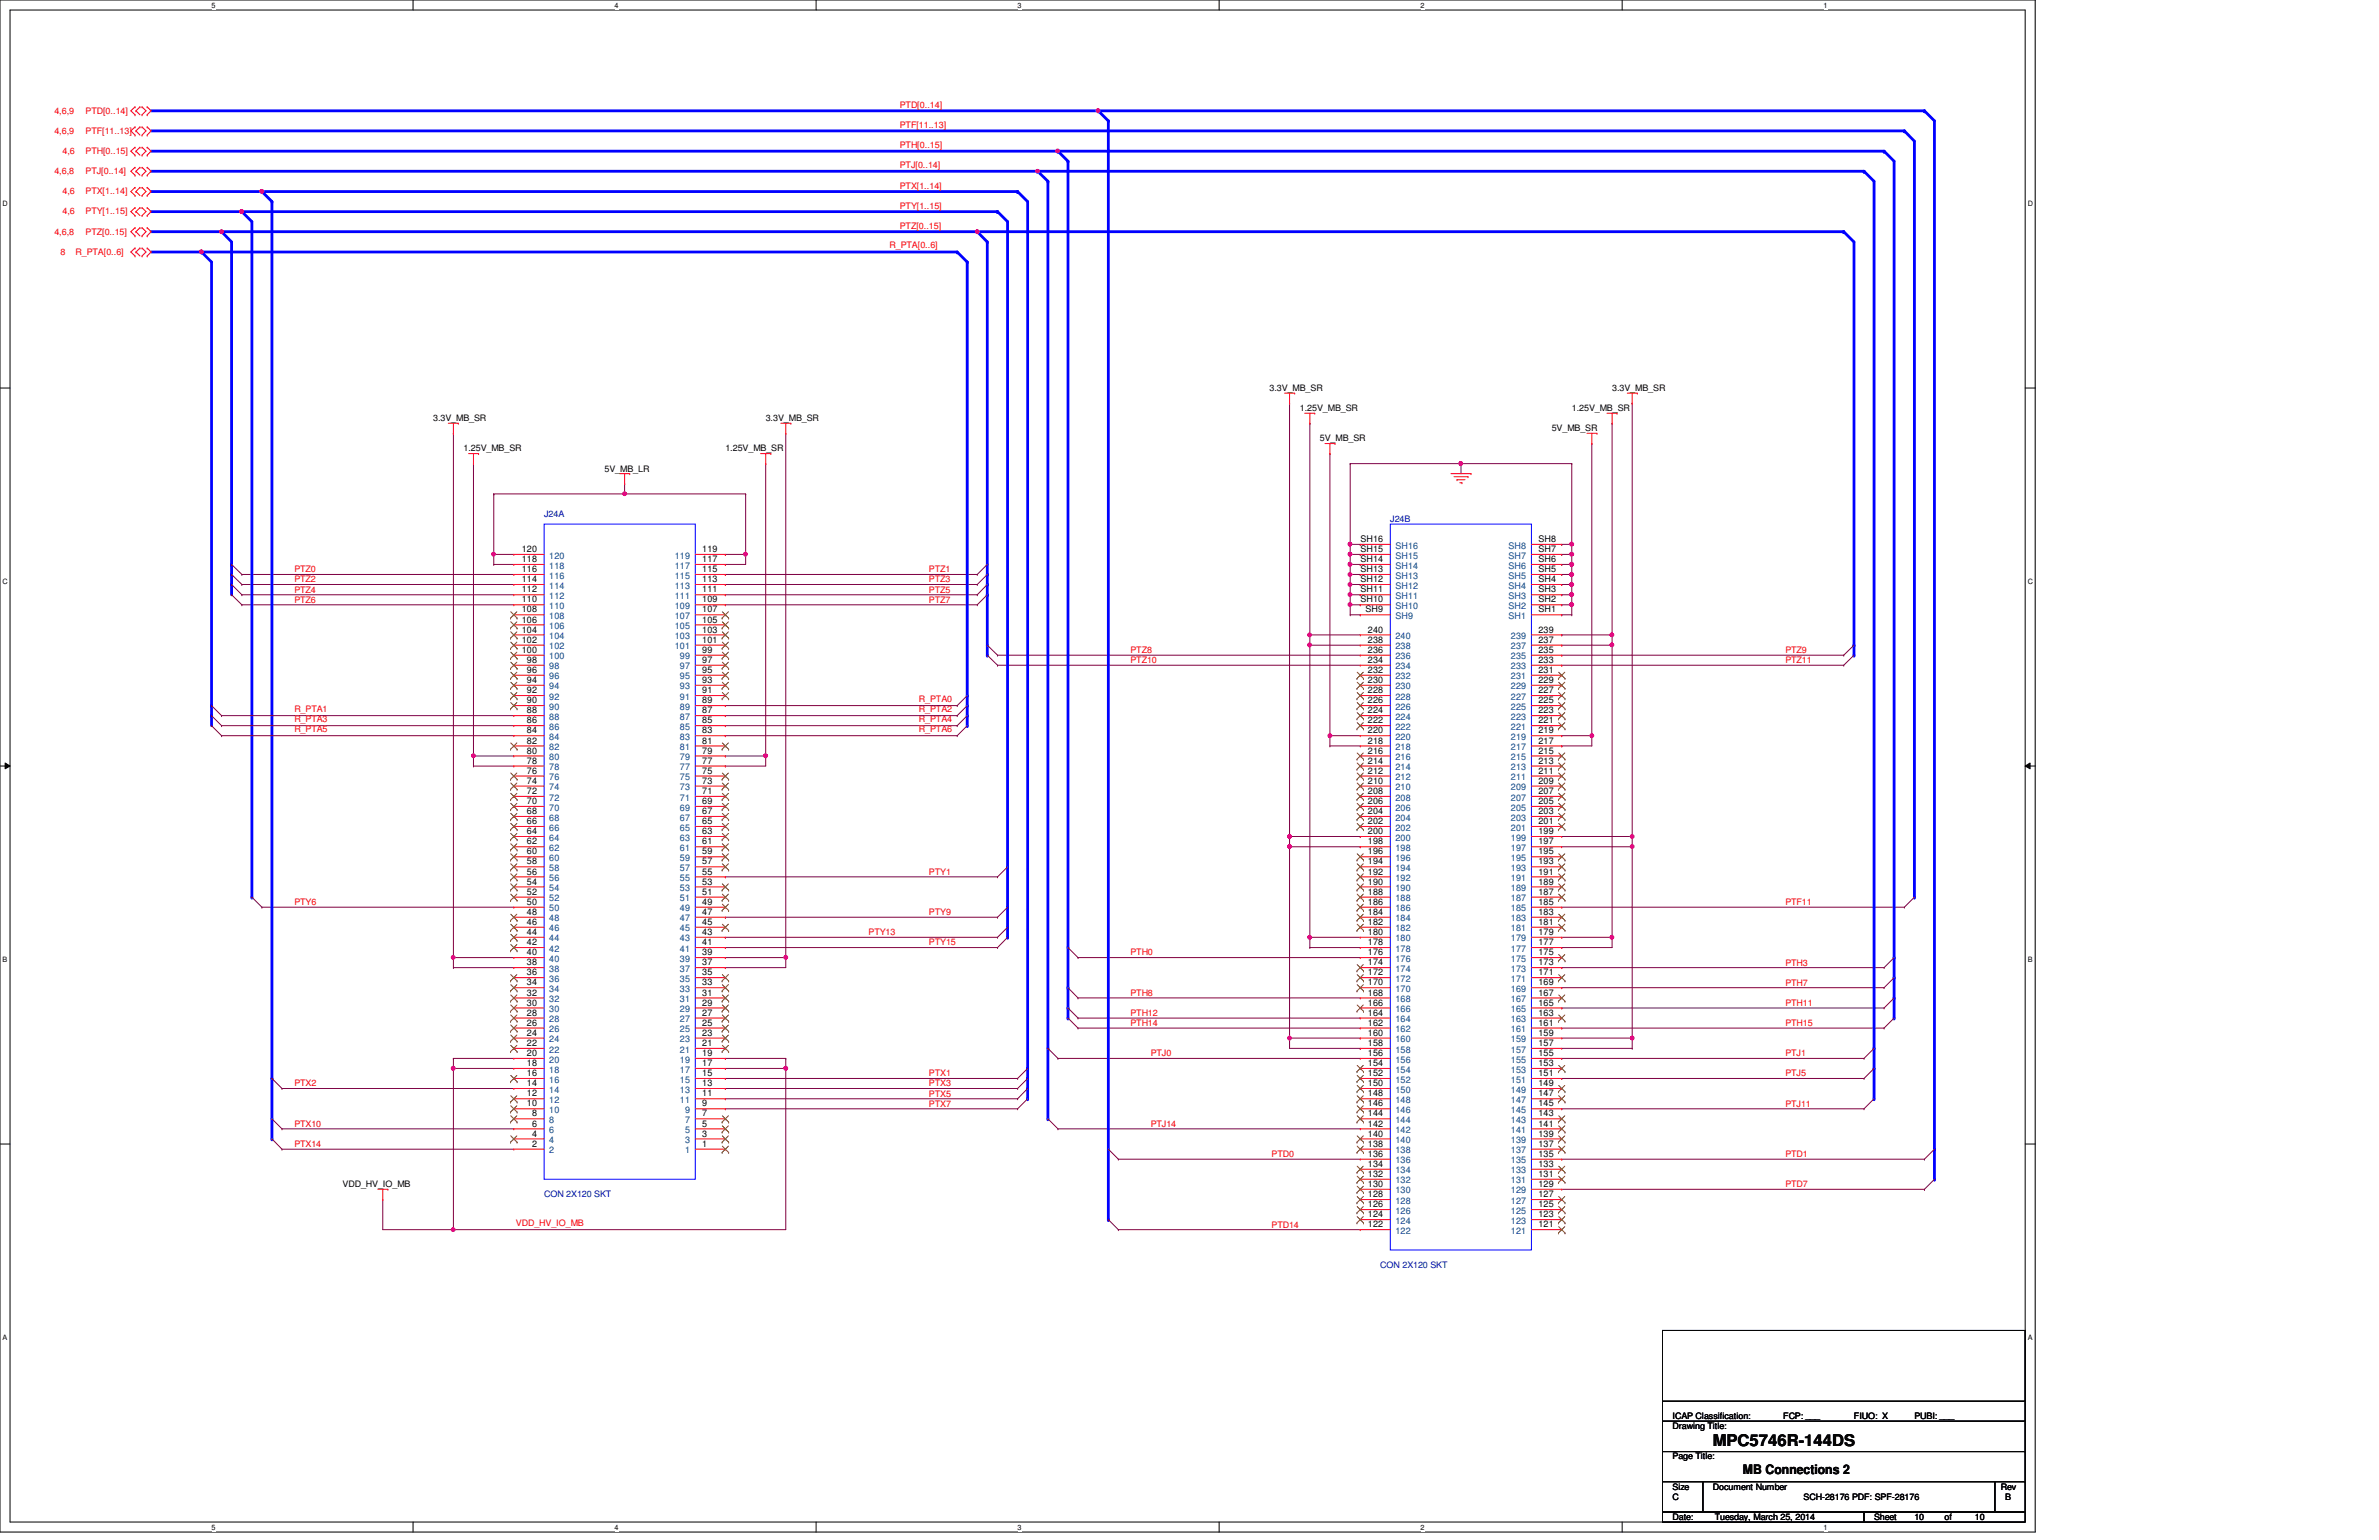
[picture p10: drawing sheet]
<svg xmlns="http://www.w3.org/2000/svg" width="432mm" height="279mm" viewBox="0 0 432 279" stroke-linecap="round" stroke-linejoin="round" font-family="sans-serif">
<defs><g id="words">
<text font-size="2.9" x="310.9" y="262.4">MPC5746R-144DS</text>
<text font-size="2.4" x="316.4" y="267.4">MB Connections 2</text>
<g font-size="1.7">
<text x="94.7" y="102">118</text>
<text x="94.7" y="100.2">120</text>
<text x="127.5" y="102">117</text>
<text x="127.5" y="100.2">119</text>
<text x="246.9" y="98.3">SH16</text>
<text x="246.9" y="100.2">SH15</text>
<text x="246.9" y="102">SH14</text>
<text x="279.2" y="102">SH6</text>
<text x="279.2" y="100.2">SH7</text>
<text x="279.2" y="98.3">SH8</text>
<text x="94.7" y="107.5">112</text>
<text x="94.7" y="105.6">114</text>
<text x="94.7" y="103.8">116</text>
<text x="127.5" y="107.5">111</text>
<text x="127.5" y="105.6">113</text>
<text x="127.5" y="103.8">115</text>
<text x="246.9" y="103.8">SH13</text>
<text x="246.9" y="105.6">SH12</text>
<text x="246.9" y="107.5">SH11</text>
<text x="279.2" y="107.5">SH3</text>
<text x="279.2" y="105.6">SH4</text>
<text x="279.2" y="103.8">SH5</text>
<text x="94.7" y="112.9">106</text>
<text x="94.7" y="111.1">108</text>
<text x="94.7" y="109.3">110</text>
<text x="127.5" y="112.9">105</text>
<text x="127.5" y="111.1">107</text>
<text x="127.5" y="109.3">109</text>
<text x="246.9" y="109.3">SH10</text>
<text x="247.9" y="111.1">SH9</text>
<text x="279.2" y="111.1">SH1</text>
<text x="279.2" y="109.3">SH2</text>
<text x="94.7" y="118.4">100</text>
<text x="94.7" y="116.6">102</text>
<text x="94.7" y="114.8">104</text>
<text x="127.5" y="118.4">99</text>
<text x="127.5" y="116.6">101</text>
<text x="127.5" y="114.8">103</text>
<text x="248.3" y="118.4">236</text>
<text x="248.3" y="116.6">238</text>
<text x="248.3" y="114.8">240</text>
<text x="279.2" y="118.4">235</text>
<text x="279.2" y="116.6">237</text>
<text x="279.2" y="114.8">239</text>
<text x="95.6" y="125.8">92</text>
<text x="95.6" y="123.9">94</text>
<text x="95.6" y="122.1">96</text>
<text x="95.6" y="120.3">98</text>
<text x="127.5" y="125.8">91</text>
<text x="127.5" y="123.9">93</text>
<text x="127.5" y="122.1">95</text>
<text x="127.5" y="120.3">97</text>
<text x="248.3" y="125.8">228</text>
<text x="248.3" y="123.9">230</text>
<text x="248.3" y="122.1">232</text>
<text x="248.3" y="120.3">234</text>
<text x="279.2" y="125.8">227</text>
<text x="279.2" y="123.9">229</text>
<text x="279.2" y="122.1">231</text>
<text x="279.2" y="120.3">233</text>
<text x="95.6" y="131.2">86</text>
<text x="95.6" y="129.4">88</text>
<text x="95.6" y="127.6">90</text>
<text x="127.5" y="131.2">85</text>
<text x="127.5" y="129.4">87</text>
<text x="127.5" y="127.6">89</text>
<text x="248.3" y="131.2">222</text>
<text x="248.3" y="129.4">224</text>
<text x="248.3" y="127.6">226</text>
<text x="279.2" y="131.2">221</text>
<text x="279.2" y="129.4">223</text>
<text x="279.2" y="127.6">225</text>
<text x="95.6" y="136.7">80</text>
<text x="95.6" y="134.9">82</text>
<text x="95.6" y="133.1">84</text>
<text x="127.5" y="136.7">79</text>
<text x="127.5" y="134.9">81</text>
<text x="127.5" y="133.1">83</text>
<text x="248.3" y="136.7">216</text>
<text x="248.3" y="134.9">218</text>
<text x="248.3" y="133.1">220</text>
<text x="279.2" y="136.7">215</text>
<text x="279.2" y="134.9">217</text>
<text x="279.2" y="133.1">219</text>
<text x="95.6" y="142.2">74</text>
<text x="95.6" y="140.4">76</text>
<text x="95.6" y="138.6">78</text>
<text x="127.5" y="142.2">73</text>
<text x="127.5" y="140.4">75</text>
<text x="127.5" y="138.6">77</text>
<text x="248.3" y="142.2">210</text>
<text x="248.3" y="140.4">212</text>
<text x="248.3" y="138.6">214</text>
<text x="279.2" y="142.2">209</text>
<text x="279.2" y="140.4">211</text>
<text x="279.2" y="138.6">213</text>
<text x="95.6" y="149.5">66</text>
<text x="95.6" y="147.7">68</text>
<text x="95.6" y="145.9">70</text>
<text x="95.6" y="144.1">72</text>
<text x="127.5" y="149.5">65</text>
<text x="127.5" y="147.7">67</text>
<text x="127.5" y="145.9">69</text>
<text x="127.5" y="144.1">71</text>
<text x="248.3" y="149.5">202</text>
<text x="248.3" y="147.7">204</text>
<text x="248.3" y="145.9">206</text>
<text x="248.3" y="144.1">208</text>
<text x="279.2" y="149.5">201</text>
<text x="279.2" y="147.7">203</text>
<text x="279.2" y="145.9">205</text>
<text x="279.2" y="144.1">207</text>
<text x="95.6" y="155">60</text>
<text x="95.6" y="153.2">62</text>
<text x="95.6" y="151.3">64</text>
<text x="127.5" y="155">59</text>
<text x="127.5" y="153.2">61</text>
<text x="127.5" y="151.3">63</text>
<text x="248.3" y="155">196</text>
<text x="248.3" y="153.2">198</text>
<text x="248.3" y="151.3">200</text>
<text x="279.2" y="155">195</text>
<text x="279.2" y="153.2">197</text>
<text x="279.2" y="151.3">199</text>
<text x="95.6" y="160.5">54</text>
<text x="95.6" y="158.7">56</text>
<text x="95.6" y="156.8">58</text>
<text x="127.5" y="160.5">53</text>
<text x="127.5" y="158.7">55</text>
<text x="127.5" y="156.8">57</text>
<text x="248.3" y="160.5">190</text>
<text x="248.3" y="158.7">192</text>
<text x="248.3" y="156.8">194</text>
<text x="279.2" y="160.5">189</text>
<text x="279.2" y="158.7">191</text>
<text x="279.2" y="156.8">193</text>
<text x="95.6" y="167.8">46</text>
<text x="95.6" y="166">48</text>
<text x="95.6" y="164.2">50</text>
<text x="95.6" y="162.3">52</text>
<text x="127.5" y="167.8">45</text>
<text x="127.5" y="166">47</text>
<text x="127.5" y="164.2">49</text>
<text x="127.5" y="162.3">51</text>
<text x="248.3" y="167.8">182</text>
<text x="248.3" y="166">184</text>
<text x="248.3" y="164.2">186</text>
<text x="248.3" y="162.3">188</text>
<text x="279.2" y="167.8">181</text>
<text x="279.2" y="166">183</text>
<text x="279.2" y="164.2">185</text>
<text x="279.2" y="162.3">187</text>
<text x="95.6" y="173.3">40</text>
<text x="95.6" y="171.5">42</text>
<text x="95.6" y="169.6">44</text>
<text x="127.5" y="173.3">39</text>
<text x="127.5" y="171.5">41</text>
<text x="127.5" y="169.6">43</text>
<text x="248.3" y="173.3">176</text>
<text x="248.3" y="171.5">178</text>
<text x="248.3" y="169.6">180</text>
<text x="279.2" y="173.3">175</text>
<text x="279.2" y="171.5">177</text>
<text x="279.2" y="169.6">179</text>
<text x="95.6" y="178.8">34</text>
<text x="95.6" y="177">36</text>
<text x="95.6" y="175.1">38</text>
<text x="127.5" y="178.8">33</text>
<text x="127.5" y="177">35</text>
<text x="127.5" y="175.1">37</text>
<text x="248.3" y="178.8">170</text>
<text x="248.3" y="177">172</text>
<text x="248.3" y="175.1">174</text>
<text x="279.2" y="178.8">169</text>
<text x="279.2" y="177">171</text>
<text x="279.2" y="175.1">173</text>
<text x="95.6" y="184.3">28</text>
<text x="95.6" y="182.5">30</text>
<text x="95.6" y="180.6">32</text>
<text x="127.5" y="184.3">27</text>
<text x="127.5" y="182.5">29</text>
<text x="127.5" y="180.6">31</text>
<text x="248.3" y="184.3">164</text>
<text x="248.3" y="182.5">166</text>
<text x="248.3" y="180.6">168</text>
<text x="279.2" y="184.3">163</text>
<text x="279.2" y="182.5">165</text>
<text x="279.2" y="180.6">167</text>
<text x="95.6" y="191.6">20</text>
<text x="95.6" y="189.8">22</text>
<text x="95.6" y="187.9">24</text>
<text x="95.6" y="186.1">26</text>
<text x="127.5" y="191.6">19</text>
<text x="127.5" y="189.8">21</text>
<text x="127.5" y="187.9">23</text>
<text x="127.5" y="186.1">25</text>
<text x="248.3" y="191.6">156</text>
<text x="248.3" y="189.8">158</text>
<text x="248.3" y="187.9">160</text>
<text x="248.3" y="186.1">162</text>
<text x="279.2" y="191.6">155</text>
<text x="279.2" y="189.8">157</text>
<text x="279.2" y="187.9">159</text>
<text x="279.2" y="186.1">161</text>
<text x="95.6" y="197.1">14</text>
<text x="95.6" y="195.2">16</text>
<text x="95.6" y="193.4">18</text>
<text x="127.5" y="197.1">13</text>
<text x="127.5" y="195.2">15</text>
<text x="127.5" y="193.4">17</text>
<text x="248.3" y="197.1">150</text>
<text x="248.3" y="195.2">152</text>
<text x="248.3" y="193.4">154</text>
<text x="279.2" y="197.1">149</text>
<text x="279.2" y="195.2">151</text>
<text x="279.2" y="193.4">153</text>
<text x="95.6" y="200.7">10</text>
<text x="95.6" y="198.9">12</text>
<text x="96.6" y="202.6">8</text>
<text x="127.5" y="202.6">7</text>
<text x="127.5" y="200.7">9</text>
<text x="127.5" y="198.9">11</text>
<text x="248.3" y="202.6">144</text>
<text x="248.3" y="200.7">146</text>
<text x="248.3" y="198.9">148</text>
<text x="279.2" y="202.6">143</text>
<text x="279.2" y="200.7">145</text>
<text x="279.2" y="198.9">147</text>
<text x="96.6" y="208.1">2</text>
<text x="96.6" y="206.2">4</text>
<text x="96.6" y="204.4">6</text>
<text x="127.5" y="208.1">1</text>
<text x="127.5" y="206.2">3</text>
<text x="127.5" y="204.4">5</text>
<text x="248.3" y="209.9">136</text>
<text x="248.3" y="208.1">138</text>
<text x="248.3" y="206.2">140</text>
<text x="248.3" y="204.4">142</text>
<text x="279.2" y="209.9">135</text>
<text x="279.2" y="208.1">137</text>
<text x="279.2" y="206.2">139</text>
<text x="279.2" y="204.4">141</text>
<text x="248.3" y="215.3">130</text>
<text x="248.3" y="213.5">132</text>
<text x="248.3" y="211.7">134</text>
<text x="279.2" y="215.3">129</text>
<text x="279.2" y="213.5">131</text>
<text x="279.2" y="211.7">133</text>
<text x="248.3" y="220.9">124</text>
<text x="248.3" y="219">126</text>
<text x="248.3" y="217.2">128</text>
<text x="279.2" y="220.9">123</text>
<text x="279.2" y="219">125</text>
<text x="279.2" y="217.2">127</text>
<text x="248.3" y="222.7">122</text>
<text x="279.2" y="222.7">121</text>
</g>
<g font-size="1.7" fill="#004080">
<text x="99.7" y="101.3">120</text>
<text x="122.5" y="101.3">119</text>
<text x="253.3" y="99.5">SH16</text>
<text x="253.3" y="101.3">SH15</text>
<text x="273.8" y="101.3">SH7</text>
<text x="273.8" y="99.5">SH8</text>
<text x="99.7" y="106.8">114</text>
<text x="99.7" y="105">116</text>
<text x="99.7" y="103.2">118</text>
<text x="122.5" y="106.8">113</text>
<text x="122.5" y="105">115</text>
<text x="122.5" y="103.2">117</text>
<text x="253.3" y="103.2">SH14</text>
<text x="253.3" y="105">SH13</text>
<text x="253.3" y="106.8">SH12</text>
<text x="273.8" y="106.8">SH4</text>
<text x="273.8" y="105">SH5</text>
<text x="273.8" y="103.2">SH6</text>
<text x="99.7" y="112.3">108</text>
<text x="99.7" y="110.5">110</text>
<text x="99.7" y="108.7">112</text>
<text x="122.5" y="112.3">107</text>
<text x="122.5" y="110.5">109</text>
<text x="122.5" y="108.7">111</text>
<text x="253.3" y="112.3">SH9</text>
<text x="253.3" y="108.7">SH11</text>
<text x="253.3" y="110.5">SH10</text>
<text x="273.8" y="112.3">SH1</text>
<text x="273.8" y="110.5">SH2</text>
<text x="273.8" y="108.7">SH3</text>
<text x="99.7" y="119.6">100</text>
<text x="99.7" y="117.8">102</text>
<text x="99.7" y="116">104</text>
<text x="99.7" y="114.1">106</text>
<text x="122.5" y="117.8">101</text>
<text x="122.5" y="116">103</text>
<text x="122.5" y="114.1">105</text>
<text x="123.4" y="119.6">99</text>
<text x="253.3" y="119.6">236</text>
<text x="253.3" y="117.8">238</text>
<text x="253.3" y="116">240</text>
<text x="274.2" y="119.6">235</text>
<text x="274.2" y="117.8">237</text>
<text x="274.2" y="116">239</text>
<text x="99.7" y="125.1">94</text>
<text x="99.7" y="123.3">96</text>
<text x="99.7" y="121.5">98</text>
<text x="123.4" y="125.1">93</text>
<text x="123.4" y="123.3">95</text>
<text x="123.4" y="121.5">97</text>
<text x="253.3" y="125.1">230</text>
<text x="253.3" y="123.3">232</text>
<text x="253.3" y="121.5">234</text>
<text x="274.2" y="125.1">229</text>
<text x="274.2" y="123.3">231</text>
<text x="274.2" y="121.5">233</text>
<text x="99.7" y="130.6">88</text>
<text x="99.7" y="128.8">90</text>
<text x="99.7" y="127">92</text>
<text x="123.4" y="130.6">87</text>
<text x="123.4" y="128.8">89</text>
<text x="123.4" y="127">91</text>
<text x="253.3" y="130.6">224</text>
<text x="253.3" y="128.8">226</text>
<text x="253.3" y="127">228</text>
<text x="274.2" y="130.6">223</text>
<text x="274.2" y="128.8">225</text>
<text x="274.2" y="127">227</text>
<text x="99.7" y="137.9">80</text>
<text x="99.7" y="136.1">82</text>
<text x="99.7" y="134.2">84</text>
<text x="99.7" y="132.4">86</text>
<text x="123.4" y="137.9">79</text>
<text x="123.4" y="136.1">81</text>
<text x="123.4" y="134.2">83</text>
<text x="123.4" y="132.4">85</text>
<text x="253.3" y="137.9">216</text>
<text x="253.3" y="136.1">218</text>
<text x="253.3" y="134.2">220</text>
<text x="253.3" y="132.4">222</text>
<text x="274.2" y="137.9">215</text>
<text x="274.2" y="136.1">217</text>
<text x="274.2" y="134.2">219</text>
<text x="274.2" y="132.4">221</text>
<text x="99.7" y="143.4">74</text>
<text x="99.7" y="141.6">76</text>
<text x="99.7" y="139.7">78</text>
<text x="123.4" y="143.4">73</text>
<text x="123.4" y="141.6">75</text>
<text x="123.4" y="139.7">77</text>
<text x="253.3" y="143.4">210</text>
<text x="253.3" y="141.6">212</text>
<text x="253.3" y="139.7">214</text>
<text x="274.2" y="143.4">209</text>
<text x="274.2" y="141.6">211</text>
<text x="274.2" y="139.7">213</text>
<text x="99.7" y="148.9">68</text>
<text x="99.7" y="147.1">70</text>
<text x="99.7" y="145.2">72</text>
<text x="123.4" y="148.9">67</text>
<text x="123.4" y="147.1">69</text>
<text x="123.4" y="145.2">71</text>
<text x="253.3" y="148.9">204</text>
<text x="253.3" y="147.1">206</text>
<text x="253.3" y="145.2">208</text>
<text x="274.2" y="148.9">203</text>
<text x="274.2" y="147.1">205</text>
<text x="274.2" y="145.2">207</text>
<text x="99.7" y="154.4">62</text>
<text x="99.7" y="152.5">64</text>
<text x="99.7" y="150.7">66</text>
<text x="123.4" y="154.4">61</text>
<text x="123.4" y="152.5">63</text>
<text x="123.4" y="150.7">65</text>
<text x="253.3" y="154.4">198</text>
<text x="253.3" y="152.5">200</text>
<text x="253.3" y="150.7">202</text>
<text x="274.2" y="154.4">197</text>
<text x="274.2" y="152.5">199</text>
<text x="274.2" y="150.7">201</text>
<text x="99.7" y="161.7">54</text>
<text x="99.7" y="159.9">56</text>
<text x="99.7" y="158">58</text>
<text x="99.7" y="156.2">60</text>
<text x="123.4" y="161.7">53</text>
<text x="123.4" y="159.9">55</text>
<text x="123.4" y="158">57</text>
<text x="123.4" y="156.2">59</text>
<text x="253.3" y="161.7">190</text>
<text x="253.3" y="159.9">192</text>
<text x="253.3" y="158">194</text>
<text x="253.3" y="156.2">196</text>
<text x="274.2" y="161.7">189</text>
<text x="274.2" y="159.9">191</text>
<text x="274.2" y="158">193</text>
<text x="274.2" y="156.2">195</text>
<text x="99.7" y="167.2">48</text>
<text x="99.7" y="165.4">50</text>
<text x="99.7" y="163.5">52</text>
<text x="123.4" y="167.2">47</text>
<text x="123.4" y="165.4">49</text>
<text x="123.4" y="163.5">51</text>
<text x="253.3" y="167.2">184</text>
<text x="253.3" y="165.4">186</text>
<text x="253.3" y="163.5">188</text>
<text x="274.2" y="167.2">183</text>
<text x="274.2" y="165.4">185</text>
<text x="274.2" y="163.5">187</text>
<text x="99.7" y="172.7">42</text>
<text x="99.7" y="170.8">44</text>
<text x="99.7" y="169">46</text>
<text x="123.4" y="172.7">41</text>
<text x="123.4" y="170.8">43</text>
<text x="123.4" y="169">45</text>
<text x="253.3" y="172.7">178</text>
<text x="253.3" y="170.8">180</text>
<text x="253.3" y="169">182</text>
<text x="274.2" y="172.7">177</text>
<text x="274.2" y="170.8">179</text>
<text x="274.2" y="169">181</text>
<text x="99.7" y="180">34</text>
<text x="99.7" y="178.1">36</text>
<text x="99.7" y="176.3">38</text>
<text x="99.7" y="174.5">40</text>
<text x="123.4" y="180">33</text>
<text x="123.4" y="178.1">35</text>
<text x="123.4" y="176.3">37</text>
<text x="123.4" y="174.5">39</text>
<text x="253.3" y="180">170</text>
<text x="253.3" y="178.1">172</text>
<text x="253.3" y="176.3">174</text>
<text x="253.3" y="174.5">176</text>
<text x="274.2" y="180">169</text>
<text x="274.2" y="178.1">171</text>
<text x="274.2" y="176.3">173</text>
<text x="274.2" y="174.5">175</text>
<text x="99.7" y="185.5">28</text>
<text x="99.7" y="183.6">30</text>
<text x="99.7" y="181.8">32</text>
<text x="123.4" y="185.5">27</text>
<text x="123.4" y="183.6">29</text>
<text x="123.4" y="181.8">31</text>
<text x="253.3" y="185.5">164</text>
<text x="253.3" y="183.6">166</text>
<text x="253.3" y="181.8">168</text>
<text x="274.2" y="185.5">163</text>
<text x="274.2" y="183.6">165</text>
<text x="274.2" y="181.8">167</text>
<text x="99.7" y="191">22</text>
<text x="99.7" y="189.1">24</text>
<text x="99.7" y="187.3">26</text>
<text x="123.4" y="191">21</text>
<text x="123.4" y="189.1">23</text>
<text x="123.4" y="187.3">25</text>
<text x="253.3" y="191">158</text>
<text x="253.3" y="189.1">160</text>
<text x="253.3" y="187.3">162</text>
<text x="274.2" y="191">157</text>
<text x="274.2" y="189.1">159</text>
<text x="274.2" y="187.3">161</text>
<text x="99.7" y="196.4">16</text>
<text x="99.7" y="194.6">18</text>
<text x="99.7" y="192.8">20</text>
<text x="123.4" y="196.4">15</text>
<text x="123.4" y="194.6">17</text>
<text x="123.4" y="192.8">19</text>
<text x="253.3" y="196.4">152</text>
<text x="253.3" y="194.6">154</text>
<text x="253.3" y="192.8">156</text>
<text x="274.2" y="196.4">151</text>
<text x="274.2" y="194.6">153</text>
<text x="274.2" y="192.8">155</text>
<text x="99.7" y="203.8">8</text>
<text x="99.7" y="201.9">10</text>
<text x="99.7" y="200.1">12</text>
<text x="99.7" y="198.2">14</text>
<text x="123.4" y="200.1">11</text>
<text x="123.4" y="198.2">13</text>
<text x="124.3" y="203.8">7</text>
<text x="124.3" y="201.9">9</text>
<text x="253.3" y="203.8">144</text>
<text x="253.3" y="201.9">146</text>
<text x="253.3" y="200.1">148</text>
<text x="253.3" y="198.2">150</text>
<text x="274.2" y="203.8">143</text>
<text x="274.2" y="201.9">145</text>
<text x="274.2" y="200.1">147</text>
<text x="274.2" y="198.2">149</text>
<text x="99.7" y="209.3">2</text>
<text x="99.7" y="207.4">4</text>
<text x="99.7" y="205.6">6</text>
<text x="124.3" y="209.3">1</text>
<text x="124.3" y="207.4">3</text>
<text x="124.3" y="205.6">5</text>
<text x="253.3" y="209.3">138</text>
<text x="253.3" y="207.4">140</text>
<text x="253.3" y="205.6">142</text>
<text x="274.2" y="209.3">137</text>
<text x="274.2" y="207.4">139</text>
<text x="274.2" y="205.6">141</text>
<text x="253.3" y="214.7">132</text>
<text x="253.3" y="212.9">134</text>
<text x="253.3" y="211.1">136</text>
<text x="274.2" y="214.7">131</text>
<text x="274.2" y="212.9">133</text>
<text x="274.2" y="211.1">135</text>
<text x="253.3" y="220.2">126</text>
<text x="253.3" y="218.4">128</text>
<text x="253.3" y="216.5">130</text>
<text x="274.2" y="220.2">125</text>
<text x="274.2" y="218.4">127</text>
<text x="274.2" y="216.5">129</text>
<text x="253.3" y="223.9">122</text>
<text x="253.3" y="222">124</text>
<text x="274.2" y="223.9">121</text>
<text x="274.2" y="222">123</text>
</g>
<g font-size="1.6" fill="#f00">
<text x="9.9" y="20.6">4,6,9</text>
<text x="15.5" y="20.6">PTD[0..14]</text>
<text x="163.3" y="23.2">PTF[11..13]</text>
<text x="163.3" y="19.6">PTD[0..14]</text>
<text x="9.9" y="24.3">4,6,9</text>
<text x="11.3" y="27.9">4,6</text>
<text x="15.5" y="24.3">PTF[11..13]</text>
<text x="15.5" y="27.9">PTH[0..15]</text>
<text x="163.3" y="26.9">PTH[0..15]</text>
<text x="9.9" y="31.6">4,6,8</text>
<text x="11.3" y="35.3">4,6</text>
<text x="15.5" y="35.3">PTX[1..14]</text>
<text x="15.5" y="31.6">PTJ[0..14]</text>
<text x="163.3" y="30.5">PTJ[0..14]</text>
<text x="163.3" y="34.2">PTX[1..14]</text>
<text x="11.3" y="38.9">4,6</text>
<text x="15.5" y="38.9">PTY[1..15]</text>
<text x="163.3" y="41.5">PTZ[0..15]</text>
<text x="163.3" y="37.8">PTY[1..15]</text>
<text x="9.9" y="42.6">4,6,8</text>
<text x="11" y="46.2">8</text>
<text x="13.7" y="46.2">R_PTA[0..6]</text>
<text x="15.5" y="42.6">PTZ[0..15]</text>
<text x="161.5" y="45">R_PTA[0..6]</text>
<text x="53.4" y="103.8">PTZ0</text>
<text x="53.4" y="105.7">PTZ2</text>
<text x="53.4" y="107.5">PTZ4</text>
<text x="168.6" y="103.8">PTZ1</text>
<text x="168.6" y="105.7">PTZ3</text>
<text x="168.6" y="107.5">PTZ5</text>
<text x="53.4" y="109.3">PTZ6</text>
<text x="168.6" y="109.3">PTZ7</text>
<text x="205.2" y="118.5">PTZ8</text>
<text x="324.1" y="118.5">PTZ9</text>
<text x="205.2" y="120.3">PTZ10</text>
<text x="324.1" y="120.3">PTZ11</text>
<text x="53.4" y="129.2">R_PTA1</text>
<text x="53.4" y="131.1">R_PTA3</text>
<text x="166.8" y="131.1">R_PTA4</text>
<text x="166.8" y="129.2">R_PTA2</text>
<text x="166.8" y="127.4">R_PTA0</text>
<text x="53.4" y="132.9">R_PTA5</text>
<text x="166.8" y="132.9">R_PTA6</text>
<text x="168.6" y="158.7">PTY1</text>
<text x="53.4" y="164.2">PTY6</text>
<text x="168.6" y="166">PTY9</text>
<text x="324.1" y="164.2">PTF11</text>
<text x="157.6" y="169.7">PTY13</text>
<text x="168.6" y="171.5">PTY15</text>
<text x="205.2" y="173.4">PTH0</text>
<text x="324.1" y="175.2">PTH3</text>
<text x="324.1" y="178.8">PTH7</text>
<text x="205.2" y="180.7">PTH8</text>
<text x="205.2" y="184.3">PTH12</text>
<text x="324.1" y="182.5">PTH11</text>
<text x="205.2" y="186.1">PTH14</text>
<text x="208.9" y="191.6">PTJ0</text>
<text x="324.1" y="186.1">PTH15</text>
<text x="324.1" y="191.6">PTJ1</text>
<text x="53.4" y="197.1">PTX2</text>
<text x="168.6" y="195.3">PTX1</text>
<text x="168.6" y="197.1">PTX3</text>
<text x="324.1" y="195.3">PTJ5</text>
<text x="168.6" y="199">PTX5</text>
<text x="168.6" y="200.8">PTX7</text>
<text x="324.1" y="200.8">PTJ11</text>
<text x="53.4" y="204.4">PTX10</text>
<text x="53.4" y="208.1">PTX14</text>
<text x="208.9" y="204.4">PTJ14</text>
<text x="230.8" y="209.9">PTD0</text>
<text x="324.1" y="209.9">PTD1</text>
<text x="324.1" y="215.4">PTD7</text>
<text x="93.6" y="222.5">VDD_HV_IO_MB</text>
<text x="230.8" y="222.7">PTD14</text>
</g>
<g font-size="1.6">
<text x="230.4" y="70.9">3.3V_MB_SR</text>
<text x="292.6" y="70.9">3.3V_MB_SR</text>
<text x="78.6" y="76.4">3.3V_MB_SR</text>
<text x="139" y="76.4">3.3V_MB_SR</text>
<text x="235.9" y="74.6">1.25V_MB_SR</text>
<text x="285.3" y="74.6">1.25V_MB_SR</text>
<text x="84.1" y="81.9">1.25V_MB_SR</text>
<text x="131.7" y="81.9">1.25V_MB_SR</text>
<text x="239.6" y="80.1">5V_MB_SR</text>
<text x="281.6" y="78.2">5V_MB_SR</text>
<text x="109.7" y="85.6">5V_MB_LR</text>
<text x="62.2" y="215.4">VDD_HV_IO_MB</text>
<text x="303.6" y="257.5">ICAP Classification:</text>
<text x="323.7" y="257.5">FCP: ___</text>
<text x="336.5" y="257.5">FIUO: X</text>
<text x="347.5" y="257.5">PUBI: ___</text>
<text x="303.6" y="259.3">Drawing Title:</text>
<text x="303.6" y="264.8">Page Title:</text>
<text x="303.6" y="270.3">Size</text>
<text x="303.6" y="275.8">Date:</text>
<text x="303.6" y="272.1">C</text>
<text x="310.9" y="270.3">Document Number</text>
<text x="311.2" y="275.8">Tuesday, March 25, 2014</text>
<text x="327.4" y="272.1">SCH-28176 PDF: SPF-28176</text>
<text x="340.1" y="275.8">Sheet</text>
<text x="347.5" y="275.8">10</text>
<text x="352.9" y="275.8">of</text>
<text x="358.4" y="275.8">10</text>
<text x="363.2" y="270.3">Rev</text>
<text x="363.9" y="272.1">B</text>
</g>
<g font-size="1.6" fill="#000080">
<text x="98.8" y="93.8">J24A</text>
<text x="252.3" y="94.7">J24B</text>
<text x="98.8" y="217.2">CON 2X120 SKT</text>
<text x="250.5" y="230">CON 2X120 SKT</text>
</g>
<g font-size="1.3">
<text x="38.4" y="1.4">5</text>
<text x="111.5" y="1.4">4</text>
<text x="184.7" y="1.4">3</text>
<text x="257.9" y="1.4">2</text>
<text x="331" y="1.4">1</text>
<text x=".5" y="37.3">D</text>
<text x="368" y="37.3">D</text>
<text x=".5" y="105.9">C</text>
<text x="368" y="105.9">C</text>
<text x=".5" y="174.5">B</text>
<text x="368" y="174.5">B</text>
<text x=".5" y="243">A</text>
<text x="368" y="243">A</text>
<text x="38.4" y="277.5">5</text>
<text x="111.5" y="277.5">4</text>
<text x="184.7" y="277.5">3</text>
<text x="257.9" y="277.5">2</text>
<text x="331" y="277.5">1</text>
</g>
</g></defs>
<path d="M0 0h369.4v278h-369.4zM1.8 1.8h365.8v274.3h-365.8z" fill="none" stroke="#000" stroke-width=".18"/>
<g fill="#fff">
<path d="M38.4 .2h.7v1.5h-.7z"/>
<path d="M38.4 276.4h.7v1.4h-.7z"/>
</g>
<path d="M75 0v1.8M75 276.1v1.9" fill="none" stroke="#000" stroke-width=".18"/>
<g fill="#fff">
<path d="M111.5 .2h.8v1.5h-.8z"/>
<path d="M111.5 276.4h.8v1.4h-.8z"/>
</g>
<path d="M148.1 0v1.8M148.1 276.1v1.9" fill="none" stroke="#000" stroke-width=".18"/>
<g fill="#fff">
<path d="M184.7 .2h.7v1.5h-.7z"/>
<path d="M184.7 276.4h.7v1.4h-.7z"/>
</g>
<path d="M221.3 0v1.8M221.3 276.1v1.9" fill="none" stroke="#000" stroke-width=".18"/>
<g fill="#fff">
<path d="M257.9 .2h.7v1.5h-.7z"/>
<path d="M257.9 276.4h.7v1.4h-.7z"/>
</g>
<path d="M294.4 0v1.8M294.4 276.1v1.9" fill="none" stroke="#000" stroke-width=".18"/>
<g fill="#fff">
<path d="M331 .2h.7v1.5h-.7z"/>
<path d="M331 276.4h.7v1.4h-.7z"/>
<path d="M.5 36.1h.9v1.5h-.9z"/>
<path d="M368 36.1h1v1.5h-1z"/>
<path d="M.5 104.7h.9v1.5h-.9z"/>
<path d="M368 104.7h1v1.5h-1z"/>
</g>
<path d="M0 70.4h1.8M367.6 70.4h1.8" fill="none" stroke="#000" stroke-width=".18"/>
<g fill="#fff">
<path d="M.5 173.3h.8v1.5h-.8z"/>
<path d="M368 173.3h.9v1.5h-.9z"/>
</g>
<path d="M0 139h1.8M.9 138.4l.9 .6-.9 .5zM367.6 139l.9-.6v1.1zM367.6 139h1.8" fill="none" stroke="#000" stroke-width=".18"/>
<path d="M.9 138.4l.9 .6-.9 .5zM367.6 139l.9-.6v1.1z" fill="#000"/>
<g fill="#fff">
<path d="M.5 241.9h.8v1.4h-.8z"/>
<path d="M368 241.9h.9v1.4h-.9z"/>
</g>
<path d="M0 207.6h1.8M367.6 207.6h1.8" fill="none" stroke="#000" stroke-width=".18"/>
<path d="M27.4 23.7h318.3" fill="none" stroke="#00f" stroke-width=".51"/>
<circle cx="345.7" cy="23.7" r=".25" fill="#00f"/>
<path d="M85.9 84.1h.1M85.9 84.1v53.1M89.6 100.6h.1M89.6 100.6h3.7M131.7 173.7h.1M131.7 173.7h10.9M283.5 164.6h.1M283.5 164.6h62.2" fill="none" stroke="#800040" stroke-width=".18"/>
<circle cx="85.9" cy="137.1" r=".34" fill="#f0f"/>
<circle cx="85.9" cy="137.1" r=".34" fill="none" stroke="#f0f" stroke-width=".18"/>
<path d="M89.6 89.6h.1M89.6 89.6v11M82.3 173.7h.1M82.3 173.7h11" fill="none" stroke="#800040" stroke-width=".18"/>
<circle cx="89.6" cy="100.5" r=".34" fill="#f0f"/>
<circle cx="89.6" cy="100.5" r=".34" fill="none" stroke="#f0f" stroke-width=".18"/>
<path d="M82.3 78.6h.1M82.3 78.6v97M82.3 173.7h.1M82.3 175.6h.1M82.3 175.6h11" fill="none" stroke="#800040" stroke-width=".18"/>
<circle cx="82.2" cy="173.7" r=".34" fill="#f0f"/>
<circle cx="82.2" cy="173.7" r=".34" fill="none" stroke="#f0f" stroke-width=".18"/>
<path d="M139 84.1h.1M139 84.1v53.1M85.9 137.2h.1M85.9 139h.1M85.9 137.2h7.4M85.9 137.2v1.8M85.9 139h7.4" fill="none" stroke="#800040" stroke-width=".18"/>
<circle cx="139" cy="137.1" r=".36" fill="#f0f"/>
<circle cx="139" cy="137.1" r=".36" fill="none" stroke="#f0f" stroke-width=".18"/>
<path d="M135.3 89.6h.1M135.3 89.6v11h-3.6M131.7 100.6h.1" fill="none" stroke="#800040" stroke-width=".18"/>
<circle cx="135.3" cy="100.5" r=".34" fill="#f0f"/>
<circle cx="135.3" cy="100.5" r=".34" fill="none" stroke="#f0f" stroke-width=".18"/>
<path d="M142.6 78.6h.1M142.6 78.6v97h-10.9M131.7 137.2h.1M131.7 137.2h7.3M131.7 175.6h.1M142.6 173.7h.1" fill="none" stroke="#800040" stroke-width=".18"/>
<circle cx="142.6" cy="173.7" r=".34" fill="#f0f"/>
<circle cx="142.6" cy="173.7" r=".34" fill="none" stroke="#f0f" stroke-width=".18"/>
<path d="M89.6 89.6h.1M89.6 89.6h45.7M113.4 89.6h.1M113.4 87.8h.1M113.4 87.8v1.8M131.7 139h.1M139 137.2h.1M139 137.2v1.8h-7.3" fill="none" stroke="#800040" stroke-width=".18"/>
<circle cx="113.4" cy="89.6" r=".34" fill="#f0f"/>
<circle cx="113.4" cy="89.6" r=".34" fill="none" stroke="#f0f" stroke-width=".18"/>
<g fill="none" stroke="#800040" stroke-width=".18">
<path d="M89.6 100.6h.1M89.6 102.4h.1M89.6 102.4h3.7M89.6 100.6v1.8M131.7 102.4h.1M135.3 100.6h.1M135.3 100.6v1.8h-3.6M283.5 115.2h.1M283.5 115.2h9.1M296.2 153.6h.1M296.2 153.6v34.7M283.5 188.3h12.7"/>
<path d="M296.2 188.3h.1M283.5 215.8h65.8M349.3 215.8h.1M203 223.1h.1M203 223.1h43.9"/>
</g>
<circle cx="296.2" cy="188.3" r=".34" fill="#f0f"/>
<circle cx="296.2" cy="188.3" r=".34" fill="none" stroke="#f0f" stroke-width=".18"/>
<circle cx="296.2" cy="153.6" r=".34" fill="#f0f"/>
<circle cx="296.2" cy="153.6" r=".34" fill="none" stroke="#f0f" stroke-width=".18"/>
<path d="M292.6 76.8h.1M292.6 76.8v38.4" fill="none" stroke="#800040" stroke-width=".18"/>
<circle cx="292.6" cy="115.2" r=".34" fill="#f0f"/>
<circle cx="292.6" cy="115.2" r=".34" fill="none" stroke="#f0f" stroke-width=".18"/>
<path d="M292.6 117.1h.1M292.6 117.1v53h-9.1M283.5 170.1h.1" fill="none" stroke="#800040" stroke-width=".18"/>
<circle cx="292.6" cy="170" r=".34" fill="#f0f"/>
<circle cx="292.6" cy="170" r=".34" fill="none" stroke="#f0f" stroke-width=".18"/>
<circle cx="292.6" cy="117" r=".34" fill="#f0f"/>
<circle cx="292.6" cy="117" r=".34" fill="none" stroke="#f0f" stroke-width=".18"/>
<path d="M288.9 80.5h.1M288.9 80.5v53h-5.4M283.5 133.5h.1" fill="none" stroke="#800040" stroke-width=".18"/>
<circle cx="288.9" cy="133.5" r=".34" fill="#f0f"/>
<circle cx="288.9" cy="133.5" r=".34" fill="none" stroke="#f0f" stroke-width=".18"/>
<path d="M27.4 42h12.8" fill="none" stroke="#00f" stroke-width=".51"/>
<circle cx="40.2" cy="42" r=".25" fill="#00f"/>
<path d="M241.4 82.3h.1M241.4 82.3v51.2M241.4 133.5h.1M241.4 133.5h5.5M283.5 135.3h.1M288.9 133.5h.1M288.9 133.5v1.8h-5.4" fill="none" stroke="#800040" stroke-width=".18"/>
<circle cx="241.4" cy="133.5" r=".34" fill="#f0f"/>
<circle cx="241.4" cy="133.5" r=".34" fill="none" stroke="#f0f" stroke-width=".18"/>
<path d="M241.4 135.3h.1M241.4 133.5h.1M241.4 135.3h5.5M241.4 133.5v1.8" fill="none" stroke="#800040" stroke-width=".18"/>
<path d="M27.4 34.8h20.1" fill="none" stroke="#00f" stroke-width=".51"/>
<circle cx="47.5" cy="34.8" r=".25" fill="#00f"/>
<path d="M82.3 193.8h.1M82.3 193.8v29.3" fill="none" stroke="#800040" stroke-width=".18"/>
<circle cx="82.2" cy="193.8" r=".35" fill="#f0f"/>
<circle cx="82.2" cy="193.8" r=".35" fill="none" stroke="#f0f" stroke-width=".18"/>
<path d="M82.3 192h.1M82.3 193.8h.1M82.3 192v1.8M82.3 192h11M82.3 193.8h11M131.7 192h.1M131.7 192h10.9M142.6 193.8h.1M142.6 193.8v29.3" fill="none" stroke="#800040" stroke-width=".18"/>
<circle cx="142.6" cy="193.8" r=".35" fill="#f0f"/>
<circle cx="142.6" cy="193.8" r=".35" fill="none" stroke="#f0f" stroke-width=".18"/>
<path d="M131.7 193.8h.1M142.6 192h.1M142.6 192v1.8h-10.9M82.3 223.1h.1M82.3 223.1h60.3" fill="none" stroke="#800040" stroke-width=".18"/>
<circle cx="82.2" cy="223.1" r=".34" fill="#f0f"/>
<circle cx="82.2" cy="223.1" r=".34" fill="none" stroke="#f0f" stroke-width=".18"/>
<path d="M69.5 217.6h.1M69.5 217.6v5.5" fill="none" stroke="#800040" stroke-width=".18"/>
<path d="M27.4 27.4h164.6" fill="none" stroke="#00f" stroke-width=".51"/>
<circle cx="192" cy="27.4" r=".25" fill="#00f"/>
<circle cx="192" cy="27.4" r=".34" fill="#f0f"/>
<circle cx="192" cy="27.4" r=".34" fill="none" stroke="#f0f" stroke-width=".18"/>
<path d="M69.5 223.1h12.8M82.3 223.1h.1" fill="none" stroke="#800040" stroke-width=".18"/>
<path d="M27.4 31.1h160.9" fill="none" stroke="#00f" stroke-width=".51"/>
<circle cx="188.3" cy="31.1" r=".25" fill="#00f"/>
<circle cx="188.3" cy="31.1" r=".34" fill="#f0f"/>
<circle cx="188.3" cy="31.1" r=".34" fill="none" stroke="#f0f" stroke-width=".18"/>
<path d="M27.4 38.4h16.5" fill="none" stroke="#00f" stroke-width=".51"/>
<circle cx="43.9" cy="38.4" r=".25" fill="#00f"/>
<path d="M237.7 76.8h.1M237.7 76.8v38.4M283.5 117.1h.1M292.6 115.2h.1M292.6 115.2v1.9h-9.1" fill="none" stroke="#800040" stroke-width=".18"/>
<circle cx="237.7" cy="115.2" r=".34" fill="#f0f"/>
<circle cx="237.7" cy="115.2" r=".34" fill="none" stroke="#f0f" stroke-width=".18"/>
<path d="M296.2 73.2h.1M296.2 73.2v80.4M237.7 115.2h.1M237.7 117.1h.1M237.7 115.2h9.2M237.7 115.2v1.9M237.7 117.1h9.2M283.5 151.8h12.7M283.5 153.6h12.7M296.2 151.8h.1M296.2 153.6h.1" fill="none" stroke="#800040" stroke-width=".18"/>
<circle cx="296.2" cy="151.8" r=".34" fill="#f0f"/>
<circle cx="296.2" cy="151.8" r=".34" fill="none" stroke="#f0f" stroke-width=".18"/>
<path d="M234.1 73.2h.1M234.1 73.2v80.4h12.8M234.1 151.8h.1M234.1 151.8h12.8M246.9 151.8h.1M246.9 153.6h.1" fill="none" stroke="#800040" stroke-width=".18"/>
<circle cx="234.1" cy="151.8" r=".34" fill="#f0f"/>
<circle cx="234.1" cy="151.8" r=".34" fill="none" stroke="#f0f" stroke-width=".18"/>
<path d="M237.7 117.1h.1M237.7 117.1v53" fill="none" stroke="#800040" stroke-width=".18"/>
<circle cx="237.7" cy="170" r=".34" fill="#f0f"/>
<circle cx="237.7" cy="170" r=".34" fill="none" stroke="#f0f" stroke-width=".18"/>
<circle cx="237.7" cy="117" r=".34" fill="#f0f"/>
<circle cx="237.7" cy="117" r=".34" fill="none" stroke="#f0f" stroke-width=".18"/>
<path d="M234.1 153.6h.1M234.1 153.6v34.7M237.7 170.1h.1M237.7 171.9h.1M237.7 170.1h9.2M237.7 170.1v1.8M237.7 171.9h9.2M283.5 171.9h.1M292.6 170.1h.1M292.6 170.1v1.8h-9.1" fill="none" stroke="#800040" stroke-width=".18"/>
<circle cx="234.1" cy="188.3" r=".34" fill="#f0f"/>
<circle cx="234.1" cy="188.3" r=".34" fill="none" stroke="#f0f" stroke-width=".18"/>
<circle cx="234.1" cy="153.6" r=".34" fill="#f0f"/>
<circle cx="234.1" cy="153.6" r=".34" fill="none" stroke="#f0f" stroke-width=".18"/>
<g fill="none" stroke="#800040" stroke-width=".18">
<path d="M43.9 104.2h.1M43.9 106h.1M43.9 107.9h.1M43.9 109.7h.1M43.9 104.2h49.4M43.9 106h49.4M43.9 107.9h49.4M43.9 109.7h49.4M131.7 104.2h.1M131.7 106h.1M131.7 107.9h.1M131.7 109.7h.1"/>
<path d="M131.7 104.2h45.7M131.7 106h45.7M131.7 107.9h45.7M131.7 109.7h45.7M181.1 118.9h.1M181.1 118.9h65.8M283.5 118.9h.1M283.5 118.9h51.1M181.1 120.7h.1M181.1 120.7h65.8M283.5 120.7h.1M283.5 120.7h51.1"/>
<path d="M47.5 164.6h.1M47.5 164.6h45.8M131.7 166.4h.1M131.7 170.1h.1M131.7 171.9h.1M131.7 166.4h49.4M131.7 170.1h49.4M131.7 171.9h49.4M195.7 173.7h.1M195.7 173.7h51.2M283.5 175.6h.1M283.5 179.2h.1"/>
<path d="M283.5 175.6h58.5M283.5 179.2h58.5M51.2 197.5h.1M51.2 197.5h42.1M131.7 195.7h.1M131.7 197.5h.1M131.7 199.3h.1M131.7 195.7h53M131.7 197.5h53M131.7 199.3h53M192 192h.1M192 192h54.9"/>
<path d="M195.7 181.1h.1M195.7 184.7h.1M195.7 186.5h.1M195.7 181.1h51.2M195.7 184.7h51.2M195.7 186.5h51.2M234.1 188.3h.1M234.1 188.3h12.8M234.1 188.3v1.9h12.8M246.9 188.3h.1M246.9 190.2h.1M283.5 182.9h.1"/>
<path d="M283.5 186.5h.1M283.5 192h.1M283.5 195.7h.1M283.5 190.2h12.7M283.5 182.9h58.5M283.5 186.5h58.5M283.5 192h54.8M283.5 195.7h54.8M296.2 188.3h.1M296.2 190.2h.1M296.2 188.3v1.9M51.2 204.8h.1"/>
<path d="M51.2 208.5h.1M51.2 204.8h42.1M51.2 208.5h42.1M131.7 201.2h.1M131.7 201.2h53M192 204.8h.1M192 204.8h54.9M203 210.3h.1M203 210.3h43.9M283.5 210.3h.1M283.5 201.2h.1M283.5 210.3h65.8"/>
<path d="M283.5 201.2h54.8"/>
</g>
<path d="M27.4 20.1h171.9" fill="none" stroke="#00f" stroke-width=".51"/>
<circle cx="199.3" cy="20.1" r=".25" fill="#00f"/>
<circle cx="199.3" cy="20.1" r=".35" fill="#f0f"/>
<circle cx="199.3" cy="20.1" r=".35" fill="none" stroke="#f0f" stroke-width=".18"/>
<path d="M42 102.4v1.8" fill="none" stroke="#00f" stroke-width=".51"/>
<circle cx="42" cy="102.4" r=".25" fill="#00f"/>
<path d="M42 104.2v1.8" fill="none" stroke="#00f" stroke-width=".51"/>
<circle cx="42" cy="104.2" r=".25" fill="#00f"/>
<path d="M42 106v1.9" fill="none" stroke="#00f" stroke-width=".51"/>
<circle cx="42" cy="106" r=".25" fill="#00f"/>
<path d="M45.7 40.2v122.6" fill="none" stroke="#00f" stroke-width=".51"/>
<circle cx="45.7" cy="162.8" r=".25" fill="#00f"/>
<path d="M49.4 195.7v7.3" fill="none" stroke="#00f" stroke-width=".51"/>
<circle cx="49.4" cy="195.7" r=".25" fill="#00f"/>
<path d="M49.4 203v3.6" fill="none" stroke="#00f" stroke-width=".51"/>
<circle cx="49.4" cy="206.6" r=".25" fill="#00f"/>
<path d="M201.2 21.9v186.6" fill="none" stroke="#00f" stroke-width=".51"/>
<circle cx="201.2" cy="21.9" r=".25" fill="#00f"/>
<path d="M190.2 32.9v157.3" fill="none" stroke="#00f" stroke-width=".51"/>
<circle cx="190.2" cy="32.9" r=".25" fill="#00f"/>
<path d="M193.8 29.3v142.6" fill="none" stroke="#00f" stroke-width=".51"/>
<circle cx="193.8" cy="29.3" r=".25" fill="#00f"/>
<path d="M334.6 42l1.9 1.9" fill="none" stroke="#00f" stroke-width=".51"/>
<circle cx="334.6" cy="42" r=".25" fill="#00f"/>
<path d="M336.5 43.9v73.2" fill="none" stroke="#00f" stroke-width=".51"/>
<circle cx="336.5" cy="117.1" r=".25" fill="#00f"/>
<path d="M340.1 32.9v157.3" fill="none" stroke="#00f" stroke-width=".51"/>
<circle cx="340.1" cy="190.2" r=".25" fill="#00f"/>
<path d="M343.8 29.3v144.4" fill="none" stroke="#00f" stroke-width=".51"/>
<circle cx="343.8" cy="173.7" r=".25" fill="#00f"/>
<path d="M347.5 25.6v137.2" fill="none" stroke="#00f" stroke-width=".51"/>
<circle cx="347.5" cy="162.8" r=".25" fill="#00f"/>
<path d="M179.2 102.4v1.8" fill="none" stroke="#00f" stroke-width=".51"/>
<circle cx="179.2" cy="104.2" r=".25" fill="#00f"/>
<path d="M179.2 104.2v1.8" fill="none" stroke="#00f" stroke-width=".51"/>
<circle cx="179.2" cy="106" r=".25" fill="#00f"/>
<path d="M179.2 106v1.9" fill="none" stroke="#00f" stroke-width=".51"/>
<circle cx="179.2" cy="107.9" r=".25" fill="#00f"/>
<path d="M179.2 117.1v1.8" fill="none" stroke="#00f" stroke-width=".51"/>
<circle cx="179.2" cy="118.9" r=".25" fill="#00f"/>
<path d="M182.9 40.2v117.1" fill="none" stroke="#00f" stroke-width=".51"/>
<circle cx="182.9" cy="157.3" r=".25" fill="#00f"/>
<path d="M182.9 164.6v3.6" fill="none" stroke="#00f" stroke-width=".51"/>
<circle cx="182.9" cy="168.2" r=".25" fill="#00f"/>
<path d="M182.9 168.2v1.9" fill="none" stroke="#00f" stroke-width=".51"/>
<circle cx="182.9" cy="170.1" r=".25" fill="#00f"/>
<path d="M193.8 171.9v7.3" fill="none" stroke="#00f" stroke-width=".51"/>
<circle cx="193.8" cy="179.2" r=".25" fill="#00f"/>
<path d="M193.8 182.9v1.8" fill="none" stroke="#00f" stroke-width=".51"/>
<circle cx="193.8" cy="184.7" r=".25" fill="#00f"/>
<path d="M193.8 179.2v3.7" fill="none" stroke="#00f" stroke-width=".51"/>
<circle cx="193.8" cy="182.9" r=".25" fill="#00f"/>
<path d="M186.5 193.8v1.9" fill="none" stroke="#00f" stroke-width=".51"/>
<circle cx="186.5" cy="195.7" r=".25" fill="#00f"/>
<path d="M186.5 195.7v1.8" fill="none" stroke="#00f" stroke-width=".51"/>
<circle cx="186.5" cy="197.5" r=".25" fill="#00f"/>
<path d="M186.5 197.5v1.8" fill="none" stroke="#00f" stroke-width=".51"/>
<circle cx="186.5" cy="199.3" r=".25" fill="#00f"/>
<path d="M190.2 190.2v12.8" fill="none" stroke="#00f" stroke-width=".51"/>
<circle cx="190.2" cy="203" r=".25" fill="#00f"/>
<path d="M201.2 208.5v12.8" fill="none" stroke="#00f" stroke-width=".51"/>
<circle cx="201.2" cy="221.3" r=".25" fill="#00f"/>
<path d="M181.1 38.4l1.8 1.8" fill="none" stroke="#00f" stroke-width=".51"/>
<circle cx="181.1" cy="38.4" r=".25" fill="#00f"/>
<path d="M184.7 34.8l1.8 1.8" fill="none" stroke="#00f" stroke-width=".51"/>
<circle cx="184.7" cy="34.8" r=".25" fill="#00f"/>
<path d="M186.5 36.6v157.2" fill="none" stroke="#00f" stroke-width=".51"/>
<circle cx="186.5" cy="193.8" r=".25" fill="#00f"/>
<path d="M188.3 31.1l1.9 1.8" fill="none" stroke="#00f" stroke-width=".51"/>
<circle cx="188.3" cy="31.1" r=".25" fill="#00f"/>
<path d="M192 27.4l1.8 1.9" fill="none" stroke="#00f" stroke-width=".51"/>
<circle cx="192" cy="27.4" r=".25" fill="#00f"/>
<path d="M199.3 20.1l1.9 1.8" fill="none" stroke="#00f" stroke-width=".51"/>
<circle cx="199.3" cy="20.1" r=".25" fill="#00f"/>
<path d="M179.2 43.9v58.5" fill="none" stroke="#00f" stroke-width=".51"/>
<circle cx="179.2" cy="43.9" r=".25" fill="#00f"/>
<path d="M177.4 42l1.8 1.9" fill="none" stroke="#00f" stroke-width=".51"/>
<circle cx="177.4" cy="42" r=".25" fill="#00f"/>
<path d="M177.4 42h157.2" fill="none" stroke="#00f" stroke-width=".51"/>
<circle cx="334.6" cy="42" r=".25" fill="#00f"/>
<circle cx="177.4" cy="42" r=".34" fill="#f0f"/>
<circle cx="177.4" cy="42" r=".34" fill="none" stroke="#f0f" stroke-width=".18"/>
<path d="M179.2 107.9v9.2" fill="none" stroke="#00f" stroke-width=".51"/>
<circle cx="179.2" cy="107.9" r=".25" fill="#00f"/>
<path d="M199.3 20.1h150" fill="none" stroke="#00f" stroke-width=".51"/>
<circle cx="349.3" cy="20.1" r=".25" fill="#00f"/>
<path d="M192 27.4h150" fill="none" stroke="#00f" stroke-width=".51"/>
<circle cx="342" cy="27.4" r=".25" fill="#00f"/>
<path d="M188.3 31.1h150" fill="none" stroke="#00f" stroke-width=".51"/>
<circle cx="338.3" cy="31.1" r=".25" fill="#00f"/>
<path d="M338.3 31.1l1.8 1.8" fill="none" stroke="#00f" stroke-width=".51"/>
<circle cx="338.3" cy="31.1" r=".25" fill="#00f"/>
<path d="M342 27.4l1.8 1.9" fill="none" stroke="#00f" stroke-width=".51"/>
<circle cx="342" cy="27.4" r=".25" fill="#00f"/>
<path d="M345.7 23.7l1.8 1.9" fill="none" stroke="#00f" stroke-width=".51"/>
<circle cx="345.7" cy="23.7" r=".25" fill="#00f"/>
<path d="M349.3 20.1l1.8 1.8" fill="none" stroke="#00f" stroke-width=".51"/>
<circle cx="349.3" cy="20.1" r=".25" fill="#00f"/>
<path d="M351.1 21.9v186.6" fill="none" stroke="#00f" stroke-width=".51"/>
<circle cx="351.1" cy="208.5" r=".25" fill="#00f"/>
<path d="M40.2 42l1.8 1.9" fill="none" stroke="#00f" stroke-width=".51"/>
<circle cx="40.2" cy="42" r=".25" fill="#00f"/>
<path d="M40.2 42h137.2" fill="none" stroke="#00f" stroke-width=".51"/>
<circle cx="177.4" cy="42" r=".25" fill="#00f"/>
<circle cx="40.2" cy="42" r=".34" fill="#f0f"/>
<circle cx="40.2" cy="42" r=".34" fill="none" stroke="#f0f" stroke-width=".18"/>
<path d="M43.9 38.4l1.8 1.8" fill="none" stroke="#00f" stroke-width=".51"/>
<circle cx="43.9" cy="38.4" r=".25" fill="#00f"/>
<path d="M43.9 38.4h137.2" fill="none" stroke="#00f" stroke-width=".51"/>
<circle cx="181.1" cy="38.4" r=".25" fill="#00f"/>
<circle cx="43.8" cy="38.4" r=".35" fill="#f0f"/>
<circle cx="43.8" cy="38.4" r=".35" fill="none" stroke="#f0f" stroke-width=".18"/>
<path d="M47.5 34.8l1.9 1.8" fill="none" stroke="#00f" stroke-width=".51"/>
<circle cx="47.5" cy="34.8" r=".25" fill="#00f"/>
<path d="M47.5 34.8h137.2" fill="none" stroke="#00f" stroke-width=".51"/>
<circle cx="184.7" cy="34.8" r=".25" fill="#00f"/>
<circle cx="47.5" cy="34.7" r=".36" fill="#f0f"/>
<circle cx="47.5" cy="34.7" r=".36" fill="none" stroke="#f0f" stroke-width=".18"/>
<path d="M42 43.9v58.5" fill="none" stroke="#00f" stroke-width=".51"/>
<circle cx="42" cy="102.4" r=".25" fill="#00f"/>
<path d="M49.4 36.6v159.1" fill="none" stroke="#00f" stroke-width=".51"/>
<circle cx="49.4" cy="36.6" r=".25" fill="#00f"/>
<path d="M351.1 208.5v5.5" fill="none" stroke="#00f" stroke-width=".51"/>
<circle cx="351.1" cy="214" r=".25" fill="#00f"/>
<path d="M336.5 117.1v1.8" fill="none" stroke="#00f" stroke-width=".51"/>
<circle cx="336.5" cy="118.9" r=".25" fill="#00f"/>
<path d="M340.1 190.2v3.6" fill="none" stroke="#00f" stroke-width=".51"/>
<circle cx="340.1" cy="193.8" r=".25" fill="#00f"/>
<path d="M340.1 193.8v5.5" fill="none" stroke="#00f" stroke-width=".51"/>
<circle cx="340.1" cy="199.3" r=".25" fill="#00f"/>
<path d="M343.8 173.7v3.7" fill="none" stroke="#00f" stroke-width=".51"/>
<circle cx="343.8" cy="177.4" r=".25" fill="#00f"/>
<path d="M343.8 177.4v3.7" fill="none" stroke="#00f" stroke-width=".51"/>
<circle cx="343.8" cy="181.1" r=".25" fill="#00f"/>
<path d="M343.8 181.1v3.6" fill="none" stroke="#00f" stroke-width=".51"/>
<circle cx="343.8" cy="184.7" r=".25" fill="#00f"/>
<path d="M245.1 84.1h.1M245.1 98.8h.1M245.1 84.1h20.1M245.1 84.1v14.7M265.2 84.1h.1M265.2 84.1v1.8" fill="none" stroke="#800040" stroke-width=".18"/>
<circle cx="245" cy="98.7" r=".34" fill="#f0f"/>
<circle cx="245" cy="98.7" r=".34" fill="none" stroke="#f0f" stroke-width=".18"/>
<path d="M246.9 98.8h.1M246.9 98.8h-1.8v1.8M245.1 100.6h.1M245.1 100.6h1.8M246.9 100.6h.1" fill="none" stroke="#800040" stroke-width=".18"/>
<circle cx="245" cy="100.5" r=".34" fill="#f0f"/>
<circle cx="245" cy="100.5" r=".34" fill="none" stroke="#f0f" stroke-width=".18"/>
<path d="M245.1 102.4h.1M245.1 100.6v1.8M245.1 102.4h1.8M246.9 102.4h.1" fill="none" stroke="#800040" stroke-width=".18"/>
<circle cx="245" cy="102.4" r=".35" fill="#f0f"/>
<circle cx="245" cy="102.4" r=".35" fill="none" stroke="#f0f" stroke-width=".18"/>
<path d="M245.1 104.2h.1M245.1 106h.1M245.1 102.4v3.6M245.1 104.2h1.8M246.9 104.2h.1" fill="none" stroke="#800040" stroke-width=".18"/>
<circle cx="245" cy="104.2" r=".34" fill="#f0f"/>
<circle cx="245" cy="104.2" r=".34" fill="none" stroke="#f0f" stroke-width=".18"/>
<circle cx="245" cy="106" r=".34" fill="#f0f"/>
<circle cx="245" cy="106" r=".34" fill="none" stroke="#f0f" stroke-width=".18"/>
<path d="M245.1 107.9h.1M245.1 109.7h.1M245.1 107.9h1.8M246.9 106h.1M246.9 107.9h.1M246.9 106h-1.8v3.7" fill="none" stroke="#800040" stroke-width=".18"/>
<circle cx="245" cy="107.9" r=".34" fill="#f0f"/>
<circle cx="245" cy="107.9" r=".34" fill="none" stroke="#f0f" stroke-width=".18"/>
<circle cx="245" cy="109.7" r=".34" fill="#f0f"/>
<circle cx="245" cy="109.7" r=".34" fill="none" stroke="#f0f" stroke-width=".18"/>
<path d="M265.2 84.1h20.1M285.3 84.1h.1M245.1 111.5h.1M245.1 111.5h1.8M246.9 109.7h.1M246.9 111.5h.1M246.9 109.7h-1.8v1.8" fill="none" stroke="#800040" stroke-width=".18"/>
<circle cx="265.1" cy="84.1" r=".35" fill="#f0f"/>
<circle cx="265.1" cy="84.1" r=".35" fill="none" stroke="#f0f" stroke-width=".18"/>
<path d="M285.3 98.8h.1M285.3 84.1v14.7" fill="none" stroke="#800040" stroke-width=".18"/>
<circle cx="285.3" cy="98.7" r=".36" fill="#f0f"/>
<circle cx="285.3" cy="98.7" r=".36" fill="none" stroke="#f0f" stroke-width=".18"/>
<path d="M283.5 98.8h.1M283.5 98.8h1.8v3.6M283.5 100.6h.1M283.5 100.6h1.8M285.3 100.6h.1M285.3 102.4h.1" fill="none" stroke="#800040" stroke-width=".18"/>
<circle cx="285.3" cy="100.5" r=".36" fill="#f0f"/>
<circle cx="285.3" cy="100.5" r=".36" fill="none" stroke="#f0f" stroke-width=".18"/>
<path d="M283.5 102.4h.1M283.5 102.4h1.8v1.8M285.3 104.2h.1" fill="none" stroke="#800040" stroke-width=".18"/>
<circle cx="285.3" cy="102.4" r=".37" fill="#f0f"/>
<circle cx="285.3" cy="102.4" r=".37" fill="none" stroke="#f0f" stroke-width=".18"/>
<path d="M283.5 104.2h.1M283.5 104.2h1.8v1.8M285.3 106h.1" fill="none" stroke="#800040" stroke-width=".18"/>
<circle cx="285.3" cy="104.2" r=".36" fill="#f0f"/>
<circle cx="285.3" cy="104.2" r=".36" fill="none" stroke="#f0f" stroke-width=".18"/>
<circle cx="285.3" cy="106" r=".36" fill="#f0f"/>
<circle cx="285.3" cy="106" r=".36" fill="none" stroke="#f0f" stroke-width=".18"/>
<path d="M283.5 106h.1M283.5 107.9h.1M283.5 106h1.8v3.7M283.5 107.9h1.8M285.3 107.9h.1M285.3 109.7h.1" fill="none" stroke="#800040" stroke-width=".18"/>
<circle cx="285.3" cy="107.9" r=".36" fill="#f0f"/>
<circle cx="285.3" cy="107.9" r=".36" fill="none" stroke="#f0f" stroke-width=".18"/>
<circle cx="285.3" cy="109.7" r=".36" fill="#f0f"/>
<circle cx="285.3" cy="109.7" r=".36" fill="none" stroke="#f0f" stroke-width=".18"/>
<path d="M283.5 109.7h.1M283.5 111.5h.1M283.5 109.7h1.8v1.8M283.5 111.5h1.8M285.3 111.5h.1" fill="none" stroke="#800040" stroke-width=".18"/>
<path d="M27.4 45.7h9.2" fill="none" stroke="#00f" stroke-width=".51"/>
<circle cx="36.6" cy="45.7" r=".25" fill="#00f"/>
<path d="M38.4 47.5v80.5" fill="none" stroke="#00f" stroke-width=".51"/>
<circle cx="38.4" cy="128" r=".25" fill="#00f"/>
<path d="M36.6 45.7l1.8 1.8" fill="none" stroke="#00f" stroke-width=".51"/>
<circle cx="36.6" cy="45.7" r=".25" fill="#00f"/>
<path d="M36.6 45.7h137.1" fill="none" stroke="#00f" stroke-width=".51"/>
<circle cx="173.7" cy="45.7" r=".25" fill="#00f"/>
<circle cx="36.5" cy="45.7" r=".34" fill="#f0f"/>
<circle cx="36.5" cy="45.7" r=".34" fill="none" stroke="#f0f" stroke-width=".18"/>
<path d="M40.2 129.8h.1M40.2 131.7h.1M40.2 133.5h.1M40.2 129.8h53.1M40.2 131.7h53.1M40.2 133.5h53.1" fill="none" stroke="#800040" stroke-width=".18"/>
<path d="M175.6 47.5v78.7" fill="none" stroke="#00f" stroke-width=".51"/>
<circle cx="175.6" cy="126.2" r=".25" fill="#00f"/>
<path d="M131.7 131.7h.1M131.7 131.7h42" fill="none" stroke="#800040" stroke-width=".18"/>
<path d="M38.4 128v1.8" fill="none" stroke="#00f" stroke-width=".51"/>
<circle cx="38.4" cy="128" r=".25" fill="#00f"/>
<path d="M38.4 129.8v1.9" fill="none" stroke="#00f" stroke-width=".51"/>
<circle cx="38.4" cy="129.8" r=".25" fill="#00f"/>
<path d="M131.7 133.5h.1M131.7 129.8h.1M131.7 128h.1M131.7 133.5h42M131.7 129.8h42M131.7 128h42" fill="none" stroke="#800040" stroke-width=".18"/>
<path d="M175.6 126.2v1.8" fill="none" stroke="#00f" stroke-width=".51"/>
<circle cx="175.6" cy="128" r=".25" fill="#00f"/>
<path d="M173.7 45.7l1.9 1.8" fill="none" stroke="#00f" stroke-width=".51"/>
<circle cx="175.6" cy="47.5" r=".25" fill="#00f"/>
<path d="M175.6 128v1.8" fill="none" stroke="#00f" stroke-width=".51"/>
<circle cx="175.6" cy="129.8" r=".25" fill="#00f"/>
<path d="M175.6 129.8v1.9" fill="none" stroke="#00f" stroke-width=".51"/>
<circle cx="175.6" cy="131.7" r=".25" fill="#00f"/>
<path d="M131.7 159.1h.1M131.7 159.1h49.4" fill="none" stroke="#800040" stroke-width=".18"/>
<path d="M182.9 157.3v7.3" fill="none" stroke="#00f" stroke-width=".51"/>
<circle cx="182.9" cy="164.6" r=".25" fill="#00f"/>
<g fill="none" stroke="#f00" stroke-width=".18">
<path d="M24.5 19.4h.1M24.5 19.4l-.8 .7 .8 .7M25.4 19.4h.1M25.4 19.4l-.7 .7M25.8 19.4h.1M25.8 19.4l.7 .7-.7 .7M26.7 19.4h.1M26.7 19.4l.7 .7-.7 .7M24.5 35.5h.1M24.5 34h.1M24.5 24.5h.1M24.5 23h.1"/>
<path d="M24.5 28.2h.1M24.5 26.7h.1M24.5 31.8h.1M24.5 30.4h.1M24.5 39.1h.1M24.5 37.7h.1M24.5 20.8h.1M24.5 34l-.8 .8 .8 .7M24.5 23l-.8 .7 .8 .8M24.5 26.7l-.8 .7 .8 .8M24.5 30.4l-.8 .7 .8 .7M24.5 37.7l-.8 .7 .8 .7"/>
<path d="M24.7 34.8h.1M24.7 23.7h.1M24.7 27.4h.1M24.7 31.1h.1M24.7 38.4h.1M24.7 20.1h.1M24.7 34.8l.7 .7M24.7 23.7l.7 .8M24.7 27.4l.7 .8M24.7 31.1l.7 .7M24.7 38.4l.7 .7M24.7 20.1l.7 .7"/>
<path d="M25.4 34h.1M25.4 23h.1M25.4 26.7h.1M25.4 30.4h.1M25.4 37.7h.1M25.4 34l-.7 .8M25.4 23l-.7 .7M25.4 26.7l-.7 .7M25.4 30.4l-.7 .7M25.4 37.7l-.7 .7M25.8 34h.1M25.8 35.5h.1"/>
<path d="M25.8 23h.1M25.8 24.5h.1M25.8 26.7h.1M25.8 28.2h.1M25.8 30.4h.1M25.8 31.8h.1M25.8 37.7h.1M25.8 39.1h.1M25.8 20.8h.1M25.8 34l.7 .8-.7 .7M25.8 23l.7 .7-.7 .8M25.8 26.7l.7 .7-.7 .8"/>
<path d="M25.8 30.4l.7 .7-.7 .7M25.8 37.7l.7 .7-.7 .7M26.7 34h.1M26.7 35.5h.1M26.7 23h.1M26.7 24.5h.1M26.7 26.7h.1M26.7 28.2h.1M26.7 30.4h.1M26.7 31.8h.1M26.7 37.7h.1M26.7 39.1h.1"/>
<path d="M26.7 20.8h.1M26.7 34l.7 .8-.7 .7M26.7 30.4l.7 .7-.7 .7M26.7 23l.7 .7-.7 .8M26.7 26.7l.7 .7-.7 .8M26.7 37.7l.7 .7-.7 .7M24.5 42.8h.1M24.5 41.3h.1M24.5 46.4h.1M24.5 45h.1M24.5 41.3l-.8 .7 .8 .8M24.5 45l-.8 .7 .8 .7"/>
<path d="M24.7 42h.1M24.7 45.7h.1M24.7 42l.7 .8M24.7 45.7l.7 .7M25.4 41.3h.1M25.4 45h.1M25.4 41.3l-.7 .7M25.4 45l-.7 .7M25.8 41.3h.1M25.8 42.8h.1M25.8 45h.1M25.8 46.4h.1"/>
<path d="M25.8 41.3l.7 .7-.7 .8M25.8 45l.7 .7-.7 .7M26.7 41.3h.1M26.7 42.8h.1M26.7 45h.1M26.7 46.4h.1M26.7 41.3l.7 .7-.7 .8M26.7 45l.7 .7-.7 .7M81.4 76.8h1.8M82.3 78.6h.1M82.3 76.8v1.8M83.2 76.8h.1"/>
<path d="M141.7 76.8h1.9M142.6 78.6h.1M142.6 76.8v1.8M143.6 76.8h.1M233.2 71.3h1.8M234.1 73.2h.1M234.1 71.3v1.9M235 71.3h.1M236.8 75h1.8M237.7 76.8h.1M237.7 75v1.8M238.6 75h.1"/>
<path d="M288 78.6h1.9M288.9 78.6v1.9M289.9 78.6h.1M291.7 75h1.8M292.6 76.8h.1M292.6 75v1.8M293.5 75h.1M295.4 71.3h1.8M296.2 73.2h.1M296.2 71.3v1.9M297.2 71.3h.1M85 82.3h1.9"/>
<path d="M85.9 84.1h.1M85.9 82.3v1.8M86.9 82.3h.1M112.5 85.9h1.8M113.4 87.8h.1M113.4 85.9v1.9M114.3 85.9h.1M138 82.3h1.9M139 84.1h.1M139 82.3v1.8M139.9 82.3h.1M240.5 80.5h1.8"/>
<path d="M241.4 82.3h.1M241.4 80.5v1.8M242.3 80.5h.1M246.9 98.8h.1M246.9 98.8h5.4M263.4 85.9h3.6M263.9 86.5h2.5M264.5 87h.1M264.5 87h1.4M265 87.6h.3M265.3 87.6h.1M266.4 86.5h.1"/>
<path d="M267 85.9h.1M278 98.8h5.5M283.5 98.8h.1M288.9 80.5h.1M93.3 118.9h.1M93.3 117.1h.1M93.3 115.2h.1M93.3 113.4h.1M93.3 111.5h.1M93.3 109.7h.1M93.3 107.9h.1M93.3 106h.1"/>
<path d="M93.3 104.2h.1M93.3 102.4h.1M93.3 100.6h.1M93.3 111.5h5.5M93.3 109.7h5.5M93.3 107.9h5.5M93.3 106h5.5M93.3 104.2h5.5M93.3 102.4h5.5M93.3 100.6h5.5M93.3 118.9h5.5M93.3 117.1h5.5"/>
<path d="M93.3 115.2h5.5M93.3 113.4h5.5M126.2 111.5h5.5M126.2 109.7h5.5M126.2 107.9h5.5M126.2 106h5.5M126.2 104.2h5.5M126.2 102.4h5.5M126.2 100.6h5.5M126.2 118.9h5.5M126.2 117.1h5.5M126.2 115.2h5.5"/>
<path d="M126.2 113.4h5.5M131.7 118.9h.1M131.7 117.1h.1M131.7 115.2h.1M131.7 113.4h.1M131.7 111.5h.1M131.7 109.7h.1M131.7 107.9h.1M131.7 106h.1M131.7 104.2h.1M131.7 102.4h.1M131.7 100.6h.1"/>
<path d="M246.9 111.5h.1M246.9 100.6h.1M246.9 102.4h.1M246.9 104.2h.1M246.9 106h.1M246.9 107.9h.1M246.9 109.7h.1M246.9 118.9h.1M246.9 117.1h.1M246.9 115.2h.1M246.9 111.5h5.4M246.9 109.7h5.4"/>
<path d="M246.9 107.9h5.4M246.9 106h5.4M246.9 104.2h5.4M246.9 102.4h5.4M246.9 100.6h5.4M246.9 118.9h5.4M246.9 117.1h5.4M246.9 115.2h5.4M278 111.5h5.5M278 109.7h5.5M278 107.9h5.5M278 106h5.5"/>
<path d="M278 104.2h5.5M278 102.4h5.5M278 100.6h5.5M278 118.9h5.5M278 117.1h5.5M278 115.2h5.5M283.5 111.5h.1M283.5 109.7h.1M283.5 107.9h.1M283.5 106h.1M283.5 104.2h.1M283.5 102.4h.1"/>
<path d="M283.5 100.6h.1M283.5 118.9h.1M283.5 117.1h.1M283.5 115.2h.1M93.3 139h.1M93.3 137.2h.1M93.3 135.3h.1M93.3 133.5h.1M93.3 131.7h.1M93.3 129.8h.1M93.3 128h.1M93.3 126.2h.1"/>
<path d="M93.3 124.3h.1M93.3 122.5h.1M93.3 120.7h.1M93.3 139h5.5M93.3 137.2h5.5M93.3 135.3h5.5M93.3 133.5h5.5M93.3 131.7h5.5M93.3 129.8h5.5M93.3 128h5.5M93.3 126.2h5.5M93.3 124.3h5.5"/>
<path d="M93.3 122.5h5.5M93.3 120.7h5.5M126.2 139h5.5M126.2 137.2h5.5M126.2 135.3h5.5M126.2 133.5h5.5M126.2 131.7h5.5M126.2 129.8h5.5M126.2 128h5.5M126.2 126.2h5.5M126.2 124.3h5.5M126.2 122.5h5.5"/>
<path d="M126.2 120.7h5.5M131.7 139h.1M131.7 137.2h.1M131.7 135.3h.1M131.7 133.5h.1M131.7 131.7h.1M131.7 129.8h.1M131.7 128h.1M131.7 126.2h.1M131.7 124.3h.1M131.7 122.5h.1M131.7 120.7h.1"/>
<path d="M246.9 139h.1M246.9 137.2h.1M246.9 135.3h.1M246.9 133.5h.1M246.9 131.7h.1M246.9 129.8h.1M246.9 128h.1M246.9 126.2h.1M246.9 124.3h.1M246.9 122.5h.1M246.9 120.7h.1M246.9 139h5.4"/>
<path d="M246.9 137.2h5.4M246.9 135.3h5.4M246.9 133.5h5.4M246.9 131.7h5.4M246.9 129.8h5.4M246.9 128h5.4M246.9 126.2h5.4M246.9 124.3h5.4M246.9 122.5h5.4M246.9 120.7h5.4M278 139h5.5M278 137.2h5.5"/>
<path d="M278 135.3h5.5M278 133.5h5.5M278 131.7h5.5M278 129.8h5.5M278 128h5.5M278 126.2h5.5M278 124.3h5.5M278 122.5h5.5M278 120.7h5.5M283.5 139h.1M283.5 137.2h.1M283.5 135.3h.1"/>
<path d="M283.5 133.5h.1M283.5 131.7h.1M283.5 129.8h.1M283.5 128h.1M283.5 126.2h.1M283.5 124.3h.1M283.5 122.5h.1M283.5 120.7h.1M93.3 159.1h.1M93.3 157.3h.1M93.3 155.4h.1M93.3 153.6h.1"/>
<path d="M93.3 151.8h.1M93.3 149.9h.1M93.3 148.1h.1M93.3 146.3h.1M93.3 144.5h.1M93.3 142.6h.1M93.3 140.8h.1M93.3 159.1h5.5M93.3 157.3h5.5M93.3 155.4h5.5M93.3 153.6h5.5M93.3 151.8h5.5"/>
<path d="M93.3 149.9h5.5M93.3 148.1h5.5M93.3 146.3h5.5M93.3 144.5h5.5M93.3 142.6h5.5M93.3 140.8h5.5M126.2 159.1h5.5M126.2 157.3h5.5M126.2 155.4h5.5M126.2 153.6h5.5M126.2 151.8h5.5M126.2 149.9h5.5"/>
<path d="M126.2 148.1h5.5M126.2 146.3h5.5M126.2 144.5h5.5M126.2 142.6h5.5M126.2 140.8h5.5M131.7 159.1h.1M131.7 157.3h.1M131.7 155.4h.1M131.7 153.6h.1M131.7 151.8h.1M131.7 149.9h.1M131.7 148.1h.1"/>
<path d="M131.7 146.3h.1M131.7 144.5h.1M131.7 142.6h.1M131.7 140.8h.1M246.9 159.1h.1M246.9 157.3h.1M246.9 155.4h.1M246.9 153.6h.1M246.9 151.8h.1M246.9 149.9h.1M246.9 148.1h.1M246.9 146.3h.1"/>
<path d="M246.9 144.5h.1M246.9 142.6h.1M246.9 140.8h.1M246.9 159.1h5.4M246.9 157.3h5.4M246.9 155.4h5.4M246.9 153.6h5.4M246.9 151.8h5.4M246.9 149.9h5.4M246.9 148.1h5.4M246.9 146.3h5.4M246.9 144.5h5.4"/>
<path d="M246.9 142.6h5.4M246.9 140.8h5.4M278 159.1h5.5M278 157.3h5.5M278 155.4h5.5M278 153.6h5.5M278 151.8h5.5M278 149.9h5.5M278 148.1h5.5M278 146.3h5.5M278 144.5h5.5M278 142.6h5.5"/>
<path d="M278 140.8h5.5M283.5 159.1h.1M283.5 157.3h.1M283.5 155.4h.1M283.5 153.6h.1M283.5 151.8h.1M283.5 149.9h.1M283.5 148.1h.1M283.5 146.3h.1M283.5 144.5h.1M283.5 142.6h.1M283.5 140.8h.1"/>
<path d="M93.3 179.2h.1M93.3 177.4h.1M93.3 175.6h.1M93.3 173.7h.1M93.3 171.9h.1M93.3 170.1h.1M93.3 168.2h.1M93.3 166.4h.1M93.3 164.6h.1M93.3 162.8h.1M93.3 160.9h.1M93.3 179.2h5.5"/>
<path d="M93.3 177.4h5.5M93.3 175.6h5.5M93.3 173.7h5.5M93.3 171.9h5.5M93.3 170.1h5.5M93.3 168.2h5.5M93.3 166.4h5.5M93.3 164.6h5.5M93.3 162.8h5.5M93.3 160.9h5.5M126.2 179.2h5.5M126.2 177.4h5.5"/>
<path d="M126.2 175.6h5.5M126.2 173.7h5.5M126.2 171.9h5.5M126.2 170.1h5.5M126.2 168.2h5.5M126.2 166.4h5.5M126.2 164.6h5.5M126.2 162.8h5.5M126.2 160.9h5.5M131.7 179.2h.1M131.7 177.4h.1M131.7 175.6h.1"/>
<path d="M131.7 173.7h.1M131.7 171.9h.1M131.7 170.1h.1M131.7 168.2h.1M131.7 166.4h.1M131.7 164.6h.1M131.7 162.8h.1M131.7 160.9h.1M246.9 179.2h.1M246.9 177.4h.1M246.9 175.6h.1M246.9 173.7h.1"/>
<path d="M246.9 171.9h.1M246.9 170.1h.1M246.9 168.2h.1M246.9 166.4h.1M246.9 164.6h.1M246.9 162.8h.1M246.9 160.9h.1M246.9 179.2h5.4M246.9 177.4h5.4M246.9 175.6h5.4M246.9 173.7h5.4M246.9 171.9h5.4"/>
<path d="M246.9 170.1h5.4M246.9 168.2h5.4M246.9 166.4h5.4M246.9 164.6h5.4M246.9 162.8h5.4M246.9 160.9h5.4M278 179.2h5.5M278 177.4h5.5M278 175.6h5.5M278 173.7h5.5M278 171.9h5.5M278 170.1h5.5"/>
<path d="M278 168.2h5.5M278 166.4h5.5M278 164.6h5.5M278 162.8h5.5M278 160.9h5.5M283.5 179.2h.1M283.5 177.4h.1M283.5 175.6h.1M283.5 173.7h.1M283.5 171.9h.1M283.5 170.1h.1M283.5 168.2h.1"/>
<path d="M283.5 166.4h.1M283.5 164.6h.1M283.5 162.8h.1M283.5 160.9h.1M93.3 199.3h.1M93.3 197.5h.1M93.3 195.7h.1M93.3 193.8h.1M93.3 192h.1M93.3 190.2h.1M93.3 188.3h.1M93.3 186.5h.1"/>
<path d="M93.3 184.7h.1M93.3 182.9h.1M93.3 181.1h.1M93.3 199.3h5.5M93.3 197.5h5.5M93.3 195.7h5.5M93.3 193.8h5.5M93.3 192h5.5M93.3 190.2h5.5M93.3 188.3h5.5M93.3 186.5h5.5M93.3 184.7h5.5"/>
<path d="M93.3 182.9h5.5M93.3 181.1h5.5M126.2 199.3h5.5M126.2 197.5h5.5M126.2 195.7h5.5M126.2 193.8h5.5M126.2 192h5.5M126.2 190.2h5.5M126.2 188.3h5.5M126.2 186.5h5.5M126.2 184.7h5.5M126.2 182.9h5.5"/>
<path d="M126.2 181.1h5.5M131.7 199.3h.1M131.7 197.5h.1M131.7 195.7h.1M131.7 193.8h.1M131.7 192h.1M131.7 190.2h.1M131.7 188.3h.1M131.7 186.5h.1M131.7 184.7h.1M131.7 182.9h.1M131.7 181.1h.1"/>
<path d="M246.9 199.3h.1M246.9 197.5h.1M246.9 195.7h.1M246.9 193.8h.1M246.9 192h.1M246.9 190.2h.1M246.9 188.3h.1M246.9 186.5h.1M246.9 184.7h.1M246.9 182.9h.1M246.9 181.1h.1M246.9 199.3h5.4"/>
<path d="M246.9 197.5h5.4M246.9 195.7h5.4M246.9 193.8h5.4M246.9 192h5.4M246.9 190.2h5.4M246.9 188.3h5.4M246.9 186.5h5.4M246.9 184.7h5.4M246.9 182.9h5.4M246.9 181.1h5.4M278 199.3h5.5M278 197.5h5.5"/>
<path d="M278 195.7h5.5M278 193.8h5.5M278 192h5.5M278 190.2h5.5M278 188.3h5.5M278 186.5h5.5M278 184.7h5.5M278 182.9h5.5M278 181.1h5.5M283.5 199.3h.1M283.5 197.5h.1M283.5 195.7h.1"/>
<path d="M283.5 193.8h.1M283.5 192h.1M283.5 190.2h.1M283.5 188.3h.1M283.5 186.5h.1M283.5 184.7h.1M283.5 182.9h.1M283.5 181.1h.1M68.6 215.8h1.8M69.5 217.6h.1M69.5 215.8v1.8M70.4 215.8h.1"/>
<path d="M93.3 208.5h.1M93.3 206.6h.1M93.3 204.8h.1M93.3 203h.1M93.3 201.2h.1M93.3 208.5h5.5M93.3 206.6h5.5M93.3 204.8h5.5M93.3 203h5.5M93.3 201.2h5.5M126.2 208.5h5.5M126.2 206.6h5.5"/>
<path d="M126.2 204.8h5.5M126.2 203h5.5M126.2 201.2h5.5M131.7 208.5h.1M131.7 206.6h.1M131.7 204.8h.1M131.7 203h.1M131.7 201.2h.1M246.9 219.5h.1M246.9 217.6h.1M246.9 215.8h.1M246.9 214h.1"/>
<path d="M246.9 212.1h.1M246.9 210.3h.1M246.9 208.5h.1M246.9 206.6h.1M246.9 204.8h.1M246.9 203h.1M246.9 201.2h.1M246.9 215.8h5.4M246.9 219.5h5.4M246.9 217.6h5.4M246.9 214h5.4M246.9 212.1h5.4"/>
<path d="M246.9 210.3h5.4M246.9 208.5h5.4M246.9 206.6h5.4M246.9 204.8h5.4M246.9 203h5.4M246.9 201.2h5.4M278 215.8h5.5M278 219.5h5.5M278 217.6h5.5M278 214h5.5M278 212.1h5.5M278 210.3h5.5"/>
<path d="M278 208.5h5.5M278 206.6h5.5M278 204.8h5.5M278 203h5.5M278 201.2h5.5M283.5 219.5h.1M283.5 217.6h.1M283.5 215.8h.1M283.5 214h.1M283.5 212.1h.1M283.5 210.3h.1M283.5 208.5h.1"/>
<path d="M283.5 206.6h.1M283.5 204.8h.1M283.5 203h.1M283.5 201.2h.1M246.9 223.1h.1M246.9 221.3h.1M246.9 223.1h5.4M246.9 221.3h5.4M278 223.1h5.5M278 221.3h5.5M283.5 223.1h.1M283.5 221.3h.1"/>
</g>
<g fill="none" stroke="#800040" stroke-width=".18">
<path d="M42 102.4h.1M42 104.2h.1M42 106h.1M42 107.9h.1M42 102.4l1.9 1.8M42 104.2l1.9 1.8M42 106l1.9 1.9M42 107.9l1.9 1.8M177.4 104.2h.1M177.4 106h.1M177.4 107.9h.1M177.4 109.7h.1"/>
<path d="M179.2 118.9h.1M179.2 117.1h.1M179.2 102.4l-1.8 1.8M179.2 104.2l-1.8 1.8M179.2 106l-1.8 1.9M179.2 107.9l-1.8 1.8M179.2 118.9l1.9 1.8M179.2 117.1l1.9 1.8M334.6 118.9h.1M336.5 117.1l-1.9 1.8M336.5 118.9l-1.9 1.8M38.4 128h.1"/>
<path d="M38.4 129.8h.1M38.4 131.7h.1M38.4 128l1.8 1.8M38.4 129.8l1.8 1.9M38.4 131.7l1.8 1.8M173.7 131.7h.1M173.7 133.5h.1M173.7 129.8h.1M173.7 128h.1M175.6 129.8l-1.9 1.9M175.6 131.7l-1.9 1.8M175.6 128l-1.9 1.8"/>
<path d="M175.6 126.2l-1.9 1.8M334.6 120.7h.1M181.1 159.1h.1M182.9 157.3l-1.8 1.8M45.7 162.8h.1M45.7 162.8l1.8 1.8M181.1 166.4h.1M181.1 170.1h.1M181.1 171.9h.1M182.9 164.6l-1.8 1.8M182.9 168.2l-1.8 1.9M182.9 170.1l-1.8 1.8"/>
<path d="M193.8 179.2h.1M193.8 171.9h.1M193.8 179.2l1.9 1.9M193.8 171.9l1.9 1.8M342 175.6h.1M342 179.2h.1M343.8 173.7l-1.8 1.9M343.8 177.4l-1.8 1.8M345.7 164.6h.1M347.5 162.8l-1.8 1.8M49.4 195.7h.1M49.4 195.7l1.8 1.8"/>
<path d="M184.7 195.7h.1M184.7 197.5h.1M184.7 199.3h.1M186.5 193.8l-1.8 1.9M186.5 195.7l-1.8 1.8M186.5 197.5l-1.8 1.8M186.5 199.3l-1.8 1.9M190.2 190.2h.1M190.2 190.2l1.8 1.8M193.8 184.7h.1M193.8 182.9h.1M193.8 184.7l1.9 1.8"/>
<path d="M193.8 182.9l1.9 1.8M338.3 192h.1M338.3 195.7h.1M340.1 190.2l-1.8 1.8M340.1 193.8l-1.8 1.9M340.1 199.3l-1.8 1.9M342 182.9h.1M342 186.5h.1M343.8 181.1l-1.8 1.8M343.8 184.7l-1.8 1.8M49.4 203h.1M49.4 206.6h.1"/>
<path d="M49.4 203l1.8 1.8M49.4 206.6l1.8 1.9M184.7 201.2h.1M190.2 203h.1M190.2 203l1.8 1.8M201.2 208.5h.1M201.2 208.5l1.8 1.8M338.3 201.2h.1M349.3 210.3h.1M349.3 215.8h.1M351.1 208.5l-1.8 1.8M351.1 214l-1.8 1.8"/>
<path d="M201.2 221.3h.1M201.2 221.3l1.8 1.8"/>
</g>
<path d="M301.8 257.9h65.8v5.5h-65.8zM301.8 241.4h65.8v16.5h-65.8zM301.8 254.2h65.8M367.6 254.2h.1M301.8 263.4h65.8v5.4h-65.8zM301.8 268.8h7.3v5.5h-7.3zM301.8 274.3h36.5v1.8h-36.5zM309.1 268.8h53v5.5h-53zM338.3 274.3h29.3v1.8h-29.3zM362.1 268.8h5.5v5.5h-5.5z" fill="none" stroke="#000" stroke-width=".18"/>
<path d="M98.8 95.1h27.4v118.9h-27.4zM252.3 95.1h25.7v131.7h-25.7z" fill="none" stroke="#00f" stroke-width=".18"/>
<g fill="none" stroke="#804000" stroke-width=".18">
<path d="M92.7 119.5h.1M92.7 117.6h.1M92.7 115.8h.1M92.7 114h.1M92.7 112.1h.1M92.7 118.3l1.2 1.2M92.7 116.5l1.2 1.1M92.7 114.6l1.2 1.2M92.7 112.8l1.2 1.2M92.7 111l1.2 1.1M93.8 118.3l-1.1 1.2M93.8 116.5l-1.1 1.1"/>
<path d="M93.8 114.6l-1.1 1.2M93.8 112.8l-1.1 1.2M93.8 111l-1.1 1.1M93.9 119.5h.1M93.9 117.6h.1M93.9 115.8h.1M93.9 114h.1M93.9 112.1h.1M131.1 119.5h.1M131.1 117.6h.1M131.1 115.8h.1M131.1 114h.1"/>
<path d="M131.1 112.1h.1M131.1 118.3l1.1 1.2M131.1 116.5l1.1 1.1M131.1 114.6l1.1 1.2M131.1 112.8l1.1 1.2M131.1 111l1.1 1.1M132.2 118.3l-1.1 1.2M132.2 116.5l-1.1 1.1M132.2 114.6l-1.1 1.2M132.2 112.8l-1.1 1.2M132.2 111l-1.1 1.1M132.2 119.5h.1"/>
<path d="M132.2 117.6h.1M132.2 115.8h.1M132.2 114h.1M132.2 112.1h.1M92.7 135.9h.1M92.7 128.6h.1M92.7 126.8h.1M92.7 124.9h.1M92.7 123.1h.1M92.7 121.3h.1M92.7 134.8l1.2 1.1M92.7 127.5l1.2 1.1"/>
<path d="M92.7 125.6l1.2 1.2M92.7 123.8l1.2 1.1M92.7 122l1.2 1.1M92.7 120.1l1.2 1.2M93.8 134.8l-1.1 1.1M93.8 127.5l-1.1 1.1M93.8 125.6l-1.1 1.2M93.8 123.8l-1.1 1.1M93.8 122l-1.1 1.1M93.8 120.1l-1.1 1.2M93.9 135.9h.1M93.9 128.6h.1"/>
<path d="M93.9 126.8h.1M93.9 124.9h.1M93.9 123.1h.1M93.9 121.3h.1M131.1 135.9h.1M131.1 126.8h.1M131.1 124.9h.1M131.1 123.1h.1M131.1 121.3h.1M131.1 134.8l1.1 1.1M131.1 125.6l1.1 1.2M131.1 123.8l1.1 1.1"/>
<path d="M131.1 122l1.1 1.1M131.1 120.1l1.1 1.2M132.2 134.8l-1.1 1.1M132.2 125.6l-1.1 1.2M132.2 123.8l-1.1 1.1M132.2 122l-1.1 1.1M132.2 120.1l-1.1 1.2M132.2 135.9h.1M132.2 126.8h.1M132.2 124.9h.1M132.2 123.1h.1M132.2 121.3h.1"/>
<path d="M246.3 139.6h.1M246.3 137.8h.1M246.3 132.2h.1M246.3 130.4h.1M246.3 128.6h.1M246.3 126.8h.1M246.3 124.9h.1M246.3 123.1h.1M246.3 138.4l1.2 1.2M246.3 136.6l1.2 1.2M246.3 131.1l1.2 1.1M246.3 129.3l1.2 1.1"/>
<path d="M246.3 127.5l1.2 1.1M246.3 125.6l1.2 1.2M246.3 123.8l1.2 1.1M246.3 122l1.2 1.1M247.4 138.4l-1.1 1.2M247.4 136.6l-1.1 1.2M247.4 131.1l-1.1 1.1M247.4 129.3l-1.1 1.1M247.4 127.5l-1.1 1.1M247.4 125.6l-1.1 1.2M247.4 123.8l-1.1 1.1M247.4 122l-1.1 1.1"/>
<path d="M247.5 139.6h.1M247.5 137.8h.1M247.5 132.2h.1M247.5 130.4h.1M247.5 128.6h.1M247.5 126.8h.1M247.5 124.9h.1M247.5 123.1h.1M282.9 139.6h.1M282.9 137.8h.1M282.9 132.2h.1M282.9 130.4h.1"/>
<path d="M282.9 128.6h.1M282.9 126.8h.1M282.9 124.9h.1M282.9 123.1h.1M282.9 138.4l1.2 1.2M282.9 136.6l1.2 1.2M282.9 131.1l1.2 1.1M282.9 129.3l1.2 1.1M282.9 127.5l1.2 1.1M282.9 125.6l1.2 1.2M282.9 123.8l1.2 1.1M282.9 122l1.2 1.1"/>
<path d="M284 138.4l-1.1 1.2M284 136.6l-1.1 1.2M284 131.1l-1.1 1.1M284 129.3l-1.1 1.1M284 127.5l-1.1 1.1M284 125.6l-1.1 1.2M284 123.8l-1.1 1.1M284 122l-1.1 1.1M284.1 139.6h.1M284.1 137.8h.1M284.1 132.2h.1M284.1 130.4h.1"/>
<path d="M284.1 128.6h.1M284.1 126.8h.1M284.1 124.9h.1M284.1 123.1h.1M92.7 159.7h.1M92.7 157.9h.1M92.7 156h.1M92.7 154.2h.1M92.7 152.4h.1M92.7 150.5h.1M92.7 148.7h.1M92.7 146.9h.1"/>
<path d="M92.7 145.1h.1M92.7 143.2h.1M92.7 141.4h.1M92.7 158.5l1.2 1.2M92.7 156.7l1.2 1.2M92.7 154.9l1.2 1.1M92.7 153.1l1.2 1.1M92.7 151.2l1.2 1.2M92.7 149.4l1.2 1.1M92.7 147.6l1.2 1.1M92.7 145.8l1.2 1.1M92.7 143.9l1.2 1.2"/>
<path d="M92.7 142.1l1.2 1.1M92.7 140.3l1.2 1.1M93.8 158.5l-1.1 1.2M93.8 156.7l-1.1 1.2M93.8 153.1l-1.1 1.1M93.8 151.2l-1.1 1.2M93.8 149.4l-1.1 1.1M93.8 154.9l-1.1 1.1M93.8 147.6l-1.1 1.1M93.8 145.8l-1.1 1.1M93.8 143.9l-1.1 1.2M93.8 142.1l-1.1 1.1"/>
<path d="M93.8 140.3l-1.1 1.1M93.9 159.7h.1M93.9 157.9h.1M93.9 156h.1M93.9 154.2h.1M93.9 152.4h.1M93.9 150.5h.1M93.9 148.7h.1M93.9 146.9h.1M93.9 145.1h.1M93.9 143.2h.1M93.9 141.4h.1"/>
<path d="M131.1 157.9h.1M131.1 156h.1M131.1 154.2h.1M131.1 152.4h.1M131.1 150.5h.1M131.1 148.7h.1M131.1 146.9h.1M131.1 145.1h.1M131.1 143.2h.1M131.1 141.4h.1M131.1 156.7l1.1 1.2M131.1 154.9l1.1 1.1"/>
<path d="M131.1 153.1l1.1 1.1M131.1 151.2l1.1 1.2M131.1 149.4l1.1 1.1M131.1 147.6l1.1 1.1M131.1 145.8l1.1 1.1M131.1 143.9l1.1 1.2M131.1 142.1l1.1 1.1M131.1 140.3l1.1 1.1M132.2 156.7l-1.1 1.2M132.2 154.9l-1.1 1.1M132.2 153.1l-1.1 1.1M132.2 151.2l-1.1 1.2"/>
<path d="M132.2 149.4l-1.1 1.1M132.2 147.6l-1.1 1.1M132.2 145.8l-1.1 1.1M132.2 143.9l-1.1 1.2M132.2 142.1l-1.1 1.1M132.2 140.3l-1.1 1.1M132.2 157.9h.1M132.2 156h.1M132.2 154.2h.1M132.2 152.4h.1M132.2 150.5h.1M132.2 148.7h.1"/>
<path d="M132.2 146.9h.1M132.2 145.1h.1M132.2 143.2h.1M132.2 141.4h.1M246.3 159.7h.1M246.3 157.9h.1M246.3 156h.1M246.3 150.5h.1M246.3 148.7h.1M246.3 146.9h.1M246.3 145.1h.1M246.3 143.2h.1"/>
<path d="M246.3 141.4h.1M246.3 158.5l1.2 1.2M246.3 156.7l1.2 1.2M246.3 154.9l1.2 1.1M246.3 149.4l1.2 1.1M246.3 147.6l1.2 1.1M246.3 145.8l1.2 1.1M246.3 143.9l1.2 1.2M246.3 142.1l1.2 1.1M246.3 140.3l1.2 1.1M247.4 158.5l-1.1 1.2M247.4 156.7l-1.1 1.2"/>
<path d="M247.4 154.9l-1.1 1.1M247.4 149.4l-1.1 1.1M247.4 147.6l-1.1 1.1M247.4 145.8l-1.1 1.1M247.4 143.9l-1.1 1.2M247.4 142.1l-1.1 1.1M247.4 140.3l-1.1 1.1M247.5 159.7h.1M247.5 157.9h.1M247.5 156h.1M247.5 150.5h.1M247.5 148.7h.1"/>
<path d="M247.5 146.9h.1M247.5 145.1h.1M247.5 143.2h.1M247.5 141.4h.1M282.9 159.7h.1M282.9 157.9h.1M282.9 156h.1M282.9 150.5h.1M282.9 148.7h.1M282.9 146.9h.1M282.9 145.1h.1M282.9 143.2h.1"/>
<path d="M282.9 141.4h.1M282.9 158.5l1.2 1.2M282.9 156.7l1.2 1.2M282.9 154.9l1.2 1.1M282.9 149.4l1.2 1.1M282.9 147.6l1.2 1.1M282.9 145.8l1.2 1.1M282.9 143.9l1.2 1.2M282.9 142.1l1.2 1.1M282.9 140.3l1.2 1.1M284 158.5l-1.1 1.2M284 156.7l-1.1 1.2"/>
<path d="M284 154.9l-1.1 1.1M284 149.4l-1.1 1.1M284 147.6l-1.1 1.1M284 145.8l-1.1 1.1M284 143.9l-1.1 1.2M284 142.1l-1.1 1.1M284 140.3l-1.1 1.1M284.1 159.7h.1M284.1 157.9h.1M284.1 156h.1M284.1 150.5h.1M284.1 148.7h.1"/>
<path d="M284.1 146.9h.1M284.1 145.1h.1M284.1 143.2h.1M284.1 141.4h.1M92.7 179.8h.1M92.7 178h.1M92.7 172.5h.1M92.7 170.6h.1M92.7 168.8h.1M92.7 167h.1M92.7 163.4h.1M92.7 161.5h.1"/>
<path d="M92.7 178.6l1.2 1.2M92.7 176.8l1.2 1.2M92.7 171.4l1.2 1.1M92.7 169.5l1.2 1.1M92.7 167.7l1.2 1.1M92.7 165.9l1.2 1.1M92.7 162.2l1.2 1.2M92.7 160.4l1.2 1.1M93.8 160.4l-1.1 1.1M93.8 178.6l-1.1 1.2M93.8 176.8l-1.1 1.2M93.8 171.4l-1.1 1.1"/>
<path d="M93.8 169.5l-1.1 1.1M93.8 167.7l-1.1 1.1M93.8 165.9l-1.1 1.1M93.8 162.2l-1.1 1.2M93.9 179.8h.1M93.9 178h.1M93.9 172.5h.1M93.9 170.6h.1M93.9 168.8h.1M93.9 167h.1M93.9 163.4h.1M93.9 161.5h.1"/>
<path d="M131.1 179.8h.1M131.1 178h.1M131.1 168.8h.1M131.1 165.2h.1M131.1 163.4h.1M131.1 161.5h.1M131.1 178.6l1.1 1.2M131.1 176.8l1.1 1.2M131.1 167.7l1.1 1.1M131.1 164l1.1 1.2M131.1 162.2l1.1 1.2M131.1 160.4l1.1 1.1"/>
<path d="M132.2 178.6l-1.1 1.2M132.2 176.8l-1.1 1.2M132.2 167.7l-1.1 1.1M132.2 164l-1.1 1.2M132.2 162.2l-1.1 1.2M132.2 160.4l-1.1 1.1M132.2 179.8h.1M132.2 178h.1M132.2 168.8h.1M132.2 165.2h.1M132.2 163.4h.1M132.2 161.5h.1"/>
<path d="M246.3 179.8h.1M246.3 178h.1M246.3 176.1h.1M246.3 168.8h.1M246.3 167h.1M246.3 165.2h.1M246.3 163.4h.1M246.3 161.5h.1M246.3 178.6l1.2 1.2M246.3 176.8l1.2 1.2M246.3 175l1.2 1.1M246.3 167.7l1.2 1.1"/>
<path d="M246.3 165.9l1.2 1.1M246.3 164l1.2 1.2M246.3 162.2l1.2 1.2M246.3 160.4l1.2 1.1M247.4 178.6l-1.1 1.2M247.4 176.8l-1.1 1.2M247.4 175l-1.1 1.1M247.4 167.7l-1.1 1.1M247.4 165.9l-1.1 1.1M247.4 162.2l-1.1 1.2M247.4 160.4l-1.1 1.1M247.4 164l-1.1 1.2"/>
<path d="M247.5 179.8h.1M247.5 178h.1M247.5 176.1h.1M247.5 168.8h.1M247.5 167h.1M247.5 165.2h.1M247.5 163.4h.1M247.5 161.5h.1M282.9 178h.1M282.9 174.3h.1M282.9 168.8h.1M282.9 167h.1"/>
<path d="M282.9 163.4h.1M282.9 161.5h.1M282.9 176.8l1.2 1.2M282.9 173.2l1.2 1.1M282.9 167.7l1.2 1.1M282.9 165.9l1.2 1.1M282.9 162.2l1.2 1.2M282.9 160.4l1.2 1.1M284 176.8l-1.1 1.2M284 173.2l-1.1 1.1M284 167.7l-1.1 1.1M284 165.9l-1.1 1.1"/>
<path d="M284 162.2l-1.1 1.2M284 160.4l-1.1 1.1M284.1 178h.1M284.1 174.3h.1M284.1 168.8h.1M284.1 167h.1M284.1 163.4h.1M284.1 161.5h.1M92.7 199.9h.1M92.7 196.3h.1M92.7 190.8h.1M92.7 188.9h.1"/>
<path d="M92.7 187.1h.1M92.7 185.3h.1M92.7 183.5h.1M92.7 181.7h.1M92.7 198.8l1.2 1.1M92.7 195.1l1.2 1.2M92.7 189.7l1.2 1.1M92.7 187.8l1.2 1.1M92.7 186l1.2 1.1M92.7 184.1l1.2 1.2M92.7 182.3l1.2 1.2M92.7 180.5l1.2 1.2"/>
<path d="M93.8 198.8l-1.1 1.1M93.8 195.1l-1.1 1.2M93.8 189.7l-1.1 1.1M93.8 187.8l-1.1 1.1M93.8 186l-1.1 1.1M93.8 184.1l-1.1 1.2M93.8 182.3l-1.1 1.2M93.8 180.5l-1.1 1.2M93.9 199.9h.1M93.9 196.3h.1M93.9 190.8h.1M93.9 188.9h.1"/>
<path d="M93.9 187.1h.1M93.9 185.3h.1M93.9 183.5h.1M93.9 181.7h.1M131.1 190.8h.1M131.1 188.9h.1M131.1 187.1h.1M131.1 185.3h.1M131.1 183.5h.1M131.1 181.7h.1M131.1 189.7l1.1 1.1M131.1 187.8l1.1 1.1"/>
<path d="M131.1 186l1.1 1.1M131.1 184.1l1.1 1.2M131.1 182.3l1.1 1.2M131.1 180.5l1.1 1.2M132.2 189.7l-1.1 1.1M132.2 187.8l-1.1 1.1M132.2 186l-1.1 1.1M132.2 184.1l-1.1 1.2M132.2 182.3l-1.1 1.2M132.2 180.5l-1.1 1.2M132.2 190.8h.1M132.2 188.9h.1"/>
<path d="M132.2 187.1h.1M132.2 185.3h.1M132.2 183.5h.1M132.2 181.7h.1M246.3 199.9h.1M246.3 198.1h.1M246.3 196.3h.1M246.3 194.4h.1M246.3 183.5h.1M246.3 198.8l1.2 1.1M246.3 196.9l1.2 1.2M246.3 195.1l1.2 1.2"/>
<path d="M246.3 193.3l1.2 1.1M246.3 182.3l1.2 1.2M247.4 198.8l-1.1 1.1M247.4 196.9l-1.1 1.2M247.4 195.1l-1.1 1.2M247.4 193.3l-1.1 1.1M247.4 182.3l-1.1 1.2M247.5 199.9h.1M247.5 198.1h.1M247.5 196.3h.1M247.5 194.4h.1M247.5 183.5h.1"/>
<path d="M282.9 199.9h.1M282.9 198.1h.1M282.9 194.4h.1M282.9 185.3h.1M282.9 181.7h.1M282.9 198.8l1.2 1.1M282.9 196.9l1.2 1.2M282.9 193.3l1.2 1.1M282.9 184.1l1.2 1.2M282.9 180.5l1.2 1.2M284 198.8l-1.1 1.1M284 196.9l-1.1 1.2"/>
<path d="M284 193.3l-1.1 1.1M284 184.1l-1.1 1.2M284 180.5l-1.1 1.2M284.1 199.9h.1M284.1 198.1h.1M284.1 194.4h.1M284.1 185.3h.1M284.1 181.7h.1M92.7 207.2h.1M92.7 203.6h.1M92.7 201.8h.1M92.7 206.1l1.2 1.1"/>
<path d="M92.7 202.4l1.2 1.2M92.7 200.6l1.2 1.2M93.8 206.1l-1.1 1.1M93.8 202.4l-1.1 1.2M93.8 200.6l-1.1 1.2M93.9 207.2h.1M93.9 203.6h.1M93.9 201.8h.1M131.1 209.1h.1M131.1 207.2h.1M131.1 205.4h.1M131.1 203.6h.1"/>
<path d="M131.1 207.9l1.1 1.2M131.1 206.1l1.1 1.1M131.1 204.3l1.1 1.1M131.1 202.4l1.1 1.2M132.2 207.9l-1.1 1.2M132.2 206.1l-1.1 1.1M132.2 204.3l-1.1 1.1M132.2 202.4l-1.1 1.2M132.2 209.1h.1M132.2 207.2h.1M132.2 205.4h.1M132.2 203.6h.1"/>
<path d="M246.3 218.2h.1M246.3 216.4h.1M246.3 214.5h.1M246.3 212.7h.1M246.3 209.1h.1M246.3 207.2h.1M246.3 203.6h.1M246.3 201.8h.1M246.3 218.9l1.2 1.1M246.3 217.1l1.2 1.1M246.3 215.2l1.2 1.2M246.3 213.4l1.2 1.1"/>
<path d="M246.3 211.6l1.2 1.1M246.3 207.9l1.2 1.2M246.3 206.1l1.2 1.1M246.3 202.4l1.2 1.2M246.3 200.6l1.2 1.2M247.4 217.1l-1.1 1.1M247.4 202.4l-1.1 1.2M247.4 218.9l-1.1 1.1M247.4 215.2l-1.1 1.2M247.4 213.4l-1.1 1.1M247.4 211.6l-1.1 1.1M247.4 207.9l-1.1 1.2"/>
<path d="M247.4 206.1l-1.1 1.1M247.4 200.6l-1.1 1.2M247.5 218.2h.1M247.5 216.4h.1M247.5 214.5h.1M247.5 212.7h.1M247.5 209.1h.1M247.5 207.2h.1M247.5 203.6h.1M247.5 201.8h.1M282.9 218.2h.1M282.9 214.5h.1"/>
<path d="M282.9 212.7h.1M282.9 209.1h.1M282.9 207.2h.1M282.9 205.4h.1M282.9 203.6h.1M282.9 218.9l1.2 1.1M282.9 217.1l1.2 1.1M282.9 213.4l1.2 1.1M282.9 211.6l1.2 1.1M282.9 207.9l1.2 1.2M282.9 206.1l1.2 1.1M282.9 204.3l1.2 1.1"/>
<path d="M282.9 202.4l1.2 1.2M284 218.9l-1.1 1.1M284 217.1l-1.1 1.1M284 213.4l-1.1 1.1M284 211.6l-1.1 1.1M284 207.9l-1.1 1.2M284 206.1l-1.1 1.1M284 204.3l-1.1 1.1M284 202.4l-1.1 1.2M284.1 218.2h.1M284.1 214.5h.1M284.1 212.7h.1"/>
<path d="M284.1 209.1h.1M284.1 207.2h.1M284.1 205.4h.1M284.1 203.6h.1M246.3 221.9h.1M246.3 220h.1M246.3 220.7l1.2 1.2M247.4 220.7l-1.1 1.2M247.5 221.9h.1M247.5 220h.1M282.9 223.7h.1M282.9 221.9h.1"/>
<path d="M282.9 220h.1M282.9 222.5l1.2 1.2M282.9 220.7l1.2 1.2M284 222.5l-1.1 1.2M284 220.7l-1.1 1.2M284.1 223.7h.1M284.1 221.9h.1M284.1 220h.1"/>
</g>
<circle cx="85.9" cy="137.1" r=".34" fill="#f0f"/>
<circle cx="85.9" cy="137.1" r=".34" fill="none" stroke="#f0f" stroke-width=".18"/>
<circle cx="89.6" cy="100.5" r=".34" fill="#f0f"/>
<circle cx="89.6" cy="100.5" r=".34" fill="none" stroke="#f0f" stroke-width=".18"/>
<circle cx="82.2" cy="173.7" r=".34" fill="#f0f"/>
<circle cx="82.2" cy="173.7" r=".34" fill="none" stroke="#f0f" stroke-width=".18"/>
<circle cx="139" cy="137.1" r=".36" fill="#f0f"/>
<circle cx="139" cy="137.1" r=".36" fill="none" stroke="#f0f" stroke-width=".18"/>
<circle cx="135.3" cy="100.5" r=".34" fill="#f0f"/>
<circle cx="135.3" cy="100.5" r=".34" fill="none" stroke="#f0f" stroke-width=".18"/>
<circle cx="142.6" cy="173.7" r=".34" fill="#f0f"/>
<circle cx="142.6" cy="173.7" r=".34" fill="none" stroke="#f0f" stroke-width=".18"/>
<circle cx="113.4" cy="89.6" r=".34" fill="#f0f"/>
<circle cx="113.4" cy="89.6" r=".34" fill="none" stroke="#f0f" stroke-width=".18"/>
<circle cx="296.2" cy="188.3" r=".34" fill="#f0f"/>
<circle cx="296.2" cy="188.3" r=".34" fill="none" stroke="#f0f" stroke-width=".18"/>
<circle cx="296.2" cy="153.6" r=".34" fill="#f0f"/>
<circle cx="296.2" cy="153.6" r=".34" fill="none" stroke="#f0f" stroke-width=".18"/>
<circle cx="292.6" cy="115.2" r=".34" fill="#f0f"/>
<circle cx="292.6" cy="115.2" r=".34" fill="none" stroke="#f0f" stroke-width=".18"/>
<circle cx="292.6" cy="170" r=".34" fill="#f0f"/>
<circle cx="292.6" cy="170" r=".34" fill="none" stroke="#f0f" stroke-width=".18"/>
<circle cx="292.6" cy="117" r=".34" fill="#f0f"/>
<circle cx="292.6" cy="117" r=".34" fill="none" stroke="#f0f" stroke-width=".18"/>
<circle cx="288.9" cy="133.5" r=".34" fill="#f0f"/>
<circle cx="288.9" cy="133.5" r=".34" fill="none" stroke="#f0f" stroke-width=".18"/>
<circle cx="241.4" cy="133.5" r=".34" fill="#f0f"/>
<circle cx="241.4" cy="133.5" r=".34" fill="none" stroke="#f0f" stroke-width=".18"/>
<circle cx="82.2" cy="193.8" r=".35" fill="#f0f"/>
<circle cx="82.2" cy="193.8" r=".35" fill="none" stroke="#f0f" stroke-width=".18"/>
<circle cx="142.6" cy="193.8" r=".35" fill="#f0f"/>
<circle cx="142.6" cy="193.8" r=".35" fill="none" stroke="#f0f" stroke-width=".18"/>
<circle cx="82.2" cy="223.1" r=".34" fill="#f0f"/>
<circle cx="82.2" cy="223.1" r=".34" fill="none" stroke="#f0f" stroke-width=".18"/>
<circle cx="192" cy="27.4" r=".34" fill="#f0f"/>
<circle cx="192" cy="27.4" r=".34" fill="none" stroke="#f0f" stroke-width=".18"/>
<circle cx="188.3" cy="31.1" r=".34" fill="#f0f"/>
<circle cx="188.3" cy="31.1" r=".34" fill="none" stroke="#f0f" stroke-width=".18"/>
<circle cx="237.7" cy="115.2" r=".34" fill="#f0f"/>
<circle cx="237.7" cy="115.2" r=".34" fill="none" stroke="#f0f" stroke-width=".18"/>
<circle cx="296.2" cy="151.8" r=".34" fill="#f0f"/>
<circle cx="296.2" cy="151.8" r=".34" fill="none" stroke="#f0f" stroke-width=".18"/>
<circle cx="234.1" cy="151.8" r=".34" fill="#f0f"/>
<circle cx="234.1" cy="151.8" r=".34" fill="none" stroke="#f0f" stroke-width=".18"/>
<circle cx="237.7" cy="170" r=".34" fill="#f0f"/>
<circle cx="237.7" cy="170" r=".34" fill="none" stroke="#f0f" stroke-width=".18"/>
<circle cx="237.7" cy="117" r=".34" fill="#f0f"/>
<circle cx="237.7" cy="117" r=".34" fill="none" stroke="#f0f" stroke-width=".18"/>
<circle cx="234.1" cy="188.3" r=".34" fill="#f0f"/>
<circle cx="234.1" cy="188.3" r=".34" fill="none" stroke="#f0f" stroke-width=".18"/>
<circle cx="234.1" cy="153.6" r=".34" fill="#f0f"/>
<circle cx="234.1" cy="153.6" r=".34" fill="none" stroke="#f0f" stroke-width=".18"/>
<circle cx="199.3" cy="20.1" r=".35" fill="#f0f"/>
<circle cx="199.3" cy="20.1" r=".35" fill="none" stroke="#f0f" stroke-width=".18"/>
<circle cx="177.4" cy="42" r=".34" fill="#f0f"/>
<circle cx="177.4" cy="42" r=".34" fill="none" stroke="#f0f" stroke-width=".18"/>
<circle cx="40.2" cy="42" r=".34" fill="#f0f"/>
<circle cx="40.2" cy="42" r=".34" fill="none" stroke="#f0f" stroke-width=".18"/>
<circle cx="43.8" cy="38.4" r=".35" fill="#f0f"/>
<circle cx="43.8" cy="38.4" r=".35" fill="none" stroke="#f0f" stroke-width=".18"/>
<circle cx="47.5" cy="34.7" r=".36" fill="#f0f"/>
<circle cx="47.5" cy="34.7" r=".36" fill="none" stroke="#f0f" stroke-width=".18"/>
<circle cx="245" cy="98.7" r=".34" fill="#f0f"/>
<circle cx="245" cy="98.7" r=".34" fill="none" stroke="#f0f" stroke-width=".18"/>
<circle cx="245" cy="100.5" r=".34" fill="#f0f"/>
<circle cx="245" cy="100.5" r=".34" fill="none" stroke="#f0f" stroke-width=".18"/>
<circle cx="245" cy="102.4" r=".35" fill="#f0f"/>
<circle cx="245" cy="102.4" r=".35" fill="none" stroke="#f0f" stroke-width=".18"/>
<circle cx="245" cy="104.2" r=".34" fill="#f0f"/>
<circle cx="245" cy="104.2" r=".34" fill="none" stroke="#f0f" stroke-width=".18"/>
<circle cx="245" cy="106" r=".34" fill="#f0f"/>
<circle cx="245" cy="106" r=".34" fill="none" stroke="#f0f" stroke-width=".18"/>
<circle cx="245" cy="107.9" r=".34" fill="#f0f"/>
<circle cx="245" cy="107.9" r=".34" fill="none" stroke="#f0f" stroke-width=".18"/>
<circle cx="245" cy="109.7" r=".34" fill="#f0f"/>
<circle cx="245" cy="109.7" r=".34" fill="none" stroke="#f0f" stroke-width=".18"/>
<circle cx="265.1" cy="84.1" r=".35" fill="#f0f"/>
<circle cx="265.1" cy="84.1" r=".35" fill="none" stroke="#f0f" stroke-width=".18"/>
<circle cx="285.3" cy="98.7" r=".36" fill="#f0f"/>
<circle cx="285.3" cy="98.7" r=".36" fill="none" stroke="#f0f" stroke-width=".18"/>
<circle cx="285.3" cy="100.5" r=".36" fill="#f0f"/>
<circle cx="285.3" cy="100.5" r=".36" fill="none" stroke="#f0f" stroke-width=".18"/>
<circle cx="285.3" cy="102.4" r=".37" fill="#f0f"/>
<circle cx="285.3" cy="102.4" r=".37" fill="none" stroke="#f0f" stroke-width=".18"/>
<circle cx="285.3" cy="104.2" r=".36" fill="#f0f"/>
<circle cx="285.3" cy="104.2" r=".36" fill="none" stroke="#f0f" stroke-width=".18"/>
<circle cx="285.3" cy="106" r=".36" fill="#f0f"/>
<circle cx="285.3" cy="106" r=".36" fill="none" stroke="#f0f" stroke-width=".18"/>
<circle cx="285.3" cy="107.9" r=".36" fill="#f0f"/>
<circle cx="285.3" cy="107.9" r=".36" fill="none" stroke="#f0f" stroke-width=".18"/>
<circle cx="285.3" cy="109.7" r=".36" fill="#f0f"/>
<circle cx="285.3" cy="109.7" r=".36" fill="none" stroke="#f0f" stroke-width=".18"/>
<circle cx="36.5" cy="45.7" r=".34" fill="#f0f"/>
<circle cx="36.5" cy="45.7" r=".34" fill="none" stroke="#f0f" stroke-width=".18"/>
<use href="#words"/>
</svg>
